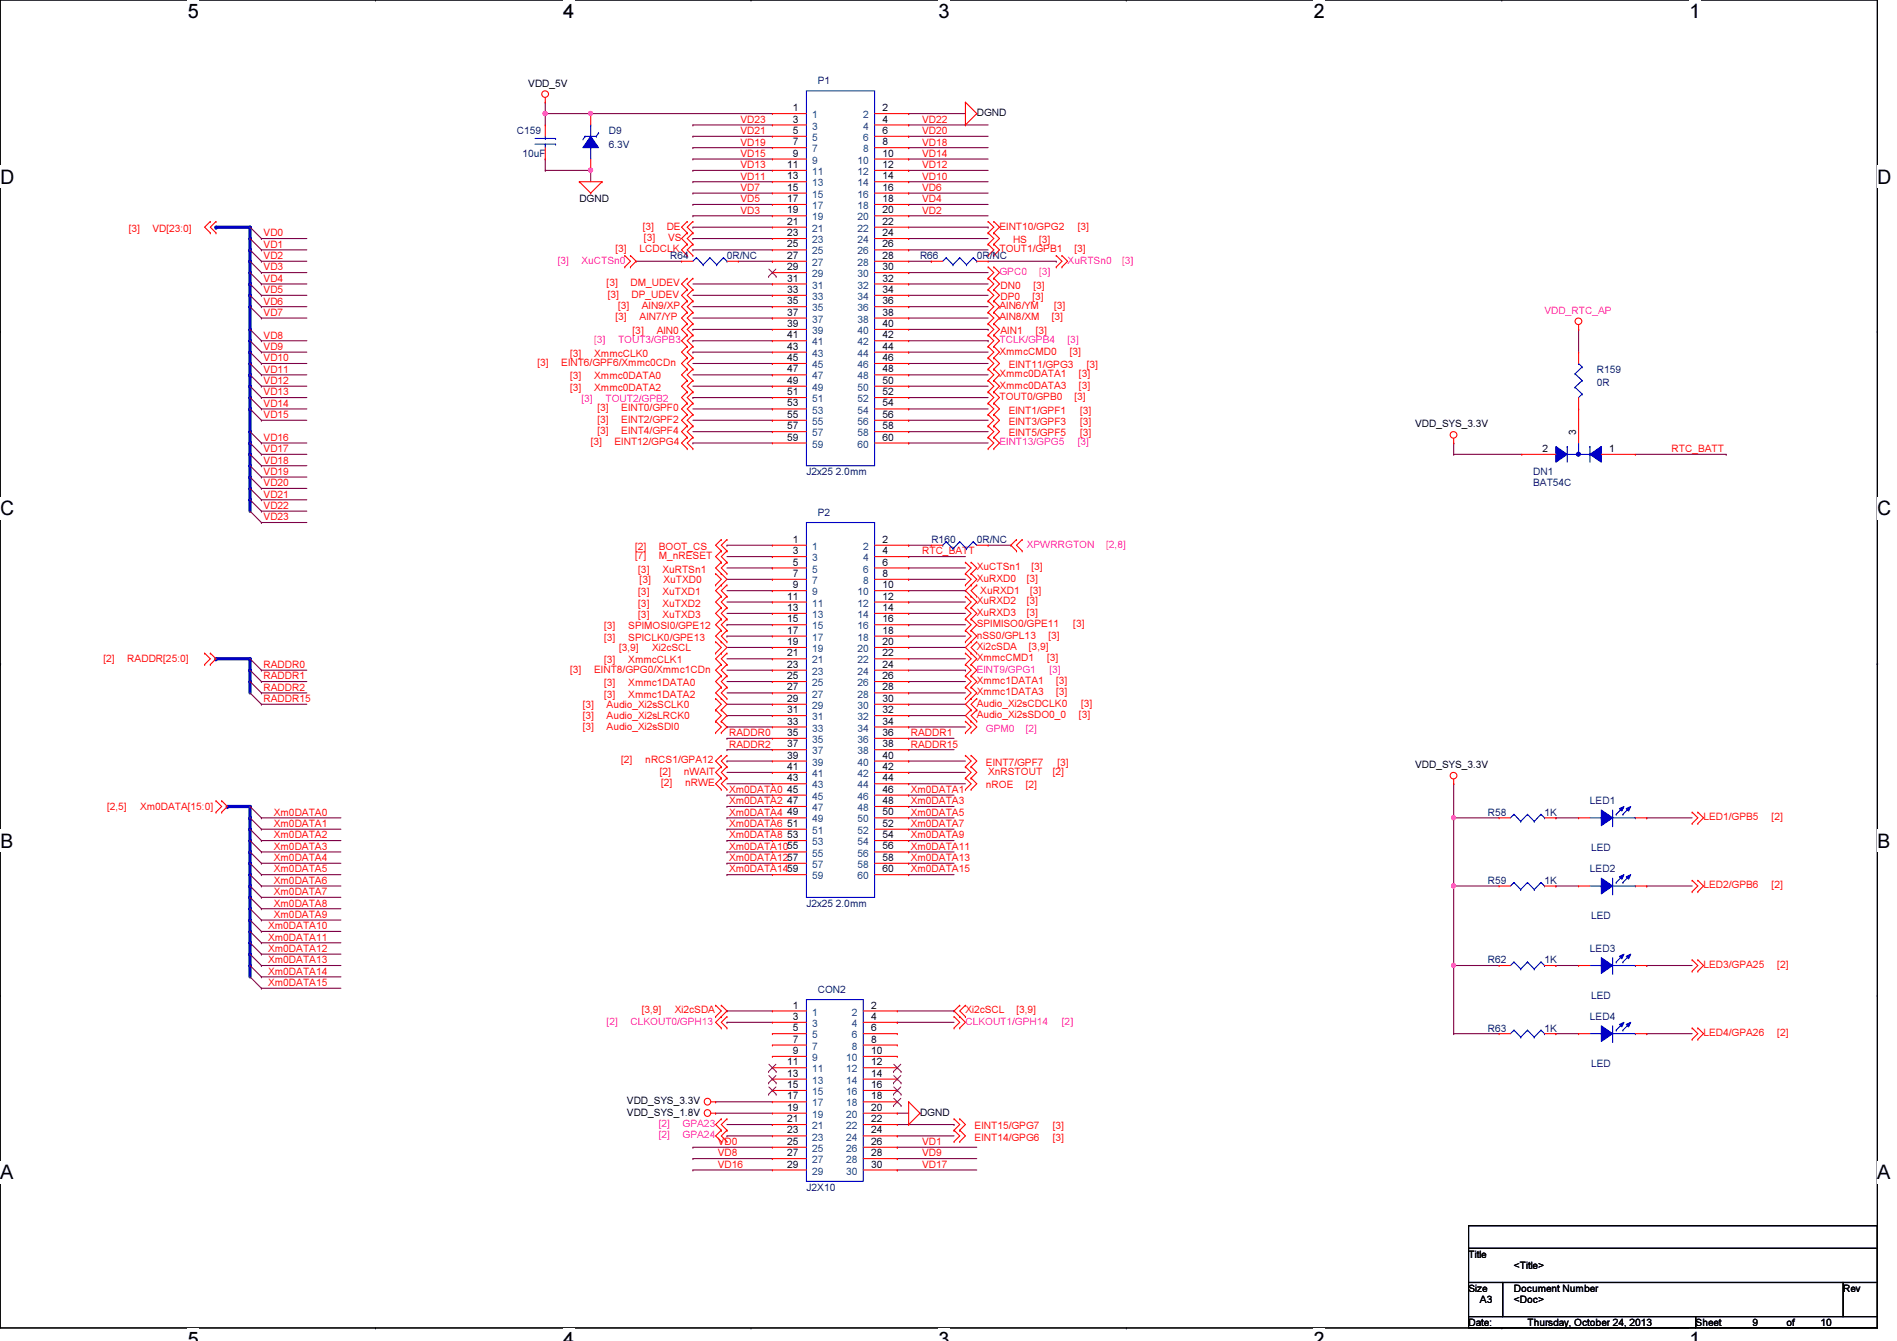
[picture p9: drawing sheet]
<svg xmlns="http://www.w3.org/2000/svg" width="297mm" height="210mm" viewBox="0 0 297 210" stroke-linecap="round" stroke-linejoin="round" font-family="sans-serif">
<defs><g id="words">
<g font-size="3.1">
<text x="29.4" y="2.8">5</text>
<text x="88.2" y="2.8">4</text>
<text x="147" y="2.8">3</text>
<text x="205.7" y="2.8">2</text>
<text x="264.5" y="2.8">1</text>
<text x="0" y="28.7">D</text>
<text x="294" y="28.7">D</text>
<text x="0" y="80.7">C</text>
<text x="294" y="80.7">C</text>
<text x="0" y="132.7">B</text>
<text x="294" y="132.7">B</text>
<text x="0" y="184.6">A</text>
<text x="294" y="184.6">A</text>
<text x="29.4" y="210.7">5</text>
<text x="88.2" y="210.7">4</text>
<text x="147" y="210.7">3</text>
<text x="205.7" y="210.7">2</text>
<text x="264.5" y="210.7">1</text>
</g>
<g font-size="1.6">
<text x="82.7" y="13.5">VDD_5V</text>
<text x="124.2" y="17.4">1</text>
<text x="138.2" y="17.4">2</text>
<text x="124.2" y="19.2">3</text>
<text x="124.2" y="21">5</text>
<text x="124.2" y="22.7">7</text>
<text x="138.2" y="19.2">4</text>
<text x="138.2" y="21">6</text>
<text x="138.2" y="22.7">8</text>
<text x="152.9" y="18.2">DGND</text>
<text x="123.3" y="26.3">11</text>
<text x="123.3" y="28.1">13</text>
<text x="123.3" y="29.8">15</text>
<text x="124.2" y="24.5">9</text>
<text x="138.2" y="24.5">10</text>
<text x="138.2" y="26.3">12</text>
<text x="138.2" y="28.1">14</text>
<text x="138.2" y="29.8">16</text>
<text x="90.7" y="31.7">DGND</text>
<text x="123.3" y="31.6">17</text>
<text x="123.3" y="33.4">19</text>
<text x="123.3" y="35.2">21</text>
<text x="138.2" y="31.6">18</text>
<text x="138.2" y="33.4">20</text>
<text x="138.2" y="35.2">22</text>
<text x="123.3" y="37">23</text>
<text x="123.3" y="38.7">25</text>
<text x="123.3" y="40.5">27</text>
<text x="138.2" y="37">24</text>
<text x="138.2" y="38.7">26</text>
<text x="138.2" y="40.5">28</text>
<text x="123.3" y="42.3">29</text>
<text x="123.3" y="44.1">31</text>
<text x="123.3" y="45.8">33</text>
<text x="123.3" y="47.6">35</text>
<text x="138.2" y="42.3">30</text>
<text x="138.2" y="44.1">32</text>
<text x="138.2" y="45.8">34</text>
<text x="138.2" y="47.6">36</text>
<text x="123.3" y="49.4">37</text>
<text x="123.3" y="51.2">39</text>
<text x="123.3" y="53">41</text>
<text x="138.2" y="49.4">38</text>
<text x="138.2" y="51.2">40</text>
<text x="138.2" y="53">42</text>
<text x="123.3" y="54.7">43</text>
<text x="123.3" y="56.5">45</text>
<text x="123.3" y="58.3">47</text>
<text x="138.2" y="54.7">44</text>
<text x="138.2" y="56.5">46</text>
<text x="138.2" y="58.3">48</text>
<text x="123.3" y="60.1">49</text>
<text x="123.3" y="61.8">51</text>
<text x="123.3" y="63.6">53</text>
<text x="123.3" y="65.4">55</text>
<text x="138.2" y="60.1">50</text>
<text x="138.2" y="61.8">52</text>
<text x="138.2" y="63.6">54</text>
<text x="138.2" y="65.4">56</text>
<text x="123.3" y="67.2">57</text>
<text x="123.3" y="69">59</text>
<text x="138.2" y="67.2">58</text>
<text x="138.2" y="69">60</text>
<text x="221.6" y="66.9">VDD_SYS_3.3V</text>
<text x="241.5" y="70.7">2</text>
<text x="246.8" y="68.1" transform="rotate(-90 246.8 68.1)">3</text>
<text x="252" y="70.7">1</text>
<text x="124.2" y="85">1</text>
<text x="124.2" y="86.7">3</text>
<text x="124.2" y="88.5">5</text>
<text x="138.2" y="85">2</text>
<text x="138.2" y="86.7">4</text>
<text x="138.2" y="88.5">6</text>
<text x="123.3" y="93.9">11</text>
<text x="123.3" y="95.6">13</text>
<text x="124.2" y="90.3">7</text>
<text x="124.2" y="92.1">9</text>
<text x="138.2" y="90.3">8</text>
<text x="138.2" y="92.1">10</text>
<text x="138.2" y="93.9">12</text>
<text x="138.2" y="95.6">14</text>
<text x="123.3" y="97.4">15</text>
<text x="123.3" y="99.2">17</text>
<text x="123.3" y="101">19</text>
<text x="138.2" y="97.4">16</text>
<text x="138.2" y="99.2">18</text>
<text x="138.2" y="101">20</text>
<text x="123.3" y="102.7">21</text>
<text x="123.3" y="104.5">23</text>
<text x="123.3" y="106.3">25</text>
<text x="138.2" y="102.7">22</text>
<text x="138.2" y="104.5">24</text>
<text x="138.2" y="106.3">26</text>
<text x="123.3" y="108.1">27</text>
<text x="123.3" y="109.9">29</text>
<text x="123.3" y="111.6">31</text>
<text x="123.3" y="113.4">33</text>
<text x="138.2" y="108.1">28</text>
<text x="138.2" y="109.9">30</text>
<text x="138.2" y="111.6">32</text>
<text x="138.2" y="113.4">34</text>
<text x="123.3" y="115.2">35</text>
<text x="123.3" y="117">37</text>
<text x="123.3" y="118.7">39</text>
<text x="138.2" y="115.2">36</text>
<text x="138.2" y="117">38</text>
<text x="138.2" y="118.7">40</text>
<text x="123.3" y="120.5">41</text>
<text x="123.3" y="122.3">43</text>
<text x="123.3" y="124.1">45</text>
<text x="123.3" y="125.9">47</text>
<text x="138.2" y="120.5">42</text>
<text x="138.2" y="122.3">44</text>
<text x="138.2" y="124.1">46</text>
<text x="138.2" y="125.9">48</text>
<text x="221.6" y="120.2">VDD_SYS_3.3V</text>
<text x="123.3" y="127.6">49</text>
<text x="123.3" y="129.4">51</text>
<text x="123.3" y="131.2">53</text>
<text x="138.2" y="127.6">50</text>
<text x="138.2" y="129.4">52</text>
<text x="138.2" y="131.2">54</text>
<text x="138.2" y="133">56</text>
<text x="138.2" y="134.7">58</text>
<text x="138.2" y="136.5">60</text>
<text x="124.2" y="157.9">1</text>
<text x="124.2" y="159.6">3</text>
<text x="124.2" y="161.4">5</text>
<text x="136.4" y="157.9">2</text>
<text x="136.4" y="159.6">4</text>
<text x="136.4" y="161.4">6</text>
<text x="123.3" y="166.8">11</text>
<text x="124.2" y="163.2">7</text>
<text x="124.2" y="165">9</text>
<text x="136.4" y="163.2">8</text>
<text x="136.4" y="165">10</text>
<text x="136.4" y="166.8">12</text>
<text x="98.2" y="172.8">VDD_SYS_3.3V</text>
<text x="123.3" y="168.5">13</text>
<text x="123.3" y="170.3">15</text>
<text x="123.3" y="172.1">17</text>
<text x="123.3" y="173.9">19</text>
<text x="136.4" y="168.5">14</text>
<text x="136.4" y="170.3">16</text>
<text x="136.4" y="172.1">18</text>
<text x="136.4" y="173.9">20</text>
<text x="98.2" y="174.6">VDD_SYS_1.8V</text>
<text x="123.3" y="175.6">21</text>
<text x="123.3" y="177.4">23</text>
<text x="123.3" y="179.2">25</text>
<text x="136.4" y="175.6">22</text>
<text x="136.4" y="177.4">24</text>
<text x="136.4" y="179.2">26</text>
<text x="144.1" y="174.6">DGND</text>
<text x="123.3" y="181">27</text>
<text x="123.3" y="182.8">29</text>
<text x="136.4" y="181">28</text>
<text x="136.4" y="182.8">30</text>
<text x="230" y="196.8">Title</text>
<text x="230" y="202.2">Size</text>
<text x="231.7" y="204">A3</text>
<text x="237.1" y="204">&lt;Doc&gt;</text>
<text x="237.1" y="198.6">&lt;Title&gt;</text>
<text x="237.1" y="202.2">Document Number</text>
<text x="288.6" y="202.2">Rev</text>
<text x="230" y="207.5">Date:</text>
<text x="239.2" y="207.5">Thursday, October 24, 2013</text>
<text x="265.5" y="207.5">Sheet</text>
<text x="274.4" y="207.5">9</text>
<text x="279.7" y="207.5">of</text>
<text x="285.1" y="207.5">10</text>
</g>
<g font-size="1.6" fill="#000080">
<text x="128.1" y="13.2">P1</text>
<text x="80.9" y="21">C159</text>
<text x="95.3" y="21">D9</text>
<text x="95.3" y="23.1">6.3V</text>
<text x="81.8" y="24.6">10uF</text>
<text x="104.9" y="40.6">R64</text>
<text x="113.8" y="40.6">0R/NC</text>
<text x="144.1" y="40.6">R66</text>
<text x="152.9" y="40.6">0R/NC</text>
<text x="250" y="58.3">R159</text>
<text x="250" y="60.5">0R</text>
<text x="126.3" y="74.3">J2x25 2.0mm</text>
<text x="240.1" y="74.3">DN1</text>
<text x="240.1" y="76.1">BAT54C</text>
<text x="128.1" y="80.7">P2</text>
<text x="145.8" y="85">R160</text>
<text x="152.9" y="85">0R/NC</text>
<text x="249" y="125.9">LED1</text>
<text x="233" y="127.7">R58</text>
<text x="241.8" y="127.7">1K</text>
<text x="249" y="136.6">LED2</text>
<text x="249.1" y="133.2">LED</text>
<text x="126.3" y="141.9">J2x25 2.0mm</text>
<text x="233" y="138.3">R59</text>
<text x="241.8" y="138.3">1K</text>
<text x="249.1" y="143.8">LED</text>
<text x="249" y="149">LED3</text>
<text x="128.1" y="155.4">CON2</text>
<text x="233" y="150.8">R62</text>
<text x="241.8" y="150.8">1K</text>
<text x="233" y="161.5">R63</text>
<text x="241.8" y="161.5">1K</text>
<text x="249" y="159.7">LED4</text>
<text x="249.1" y="156.3">LED</text>
<text x="249.1" y="167">LED</text>
<text x="126.3" y="186.4">J2X10</text>
</g>
<g font-size="1.6" fill="#f00">
<text x="115.9" y="21">VD21</text>
<text x="115.9" y="22.8">VD19</text>
<text x="115.9" y="19.2">VD23</text>
<text x="144.4" y="22.8">VD18</text>
<text x="144.4" y="21">VD20</text>
<text x="144.4" y="19.2">VD22</text>
<text x="115.9" y="24.6">VD15</text>
<text x="115.9" y="29.9">VD7</text>
<text x="115.9" y="28.1">VD11</text>
<text x="115.9" y="26.3">VD13</text>
<text x="144.4" y="26.3">VD12</text>
<text x="144.4" y="24.6">VD14</text>
<text x="144.4" y="29.9">VD6</text>
<text x="144.4" y="28.1">VD10</text>
<text x="100.7" y="35.9">[3]</text>
<text x="104.4" y="35.9">DE</text>
<text x="115.9" y="31.7">VD5</text>
<text x="115.9" y="33.4">VD3</text>
<text x="144.4" y="33.4">VD2</text>
<text x="144.4" y="31.7">VD4</text>
<text x="156.5" y="35.9">EINT10/GPG2</text>
<text x="168.8" y="35.9">[3]</text>
<text x="20.1" y="36.3">[3]</text>
<text x="23.9" y="36.3">VD[23:0]</text>
<text x="41.3" y="37">VD0</text>
<text x="41.3" y="38.8">VD1</text>
<text x="41.3" y="40.6">VD2</text>
<text x="96.4" y="39.5">[3]</text>
<text x="100.2" y="39.5">LCDCLK</text>
<text x="100.8" y="37.7">[3]</text>
<text x="104.6" y="37.7">VS</text>
<text x="156.5" y="39.5">TOUT1/GPB1</text>
<text x="158.6" y="38.1">HS</text>
<text x="162.7" y="38.1">[3]</text>
<text x="168.2" y="39.5">[3]</text>
<text x="41.3" y="42.3">VD3</text>
<text x="41.3" y="44.1">VD4</text>
<text x="41.3" y="45.9">VD5</text>
<text x="41.3" y="47.7">VD6</text>
<text x="95" y="44.8">[3]</text>
<text x="95.2" y="46.6">[3]</text>
<text x="98.7" y="44.8">DM_UDEV</text>
<text x="98.9" y="46.6">DP_UDEV</text>
<text x="156.7" y="46.9">DP0</text>
<text x="156.7" y="45.2">DN0</text>
<text x="161.7" y="46.9">[3]</text>
<text x="161.8" y="45.2">[3]</text>
<text x="41.3" y="49.4">VD7</text>
<text x="41.3" y="53">VD8</text>
<text x="96.4" y="50.2">[3]</text>
<text x="96.8" y="48.4">[3]</text>
<text x="99.1" y="52.3">[3]</text>
<text x="100.2" y="50.2">AIN7/YP</text>
<text x="100.5" y="48.4">AIN9/XP</text>
<text x="102.8" y="52.3">AIN0</text>
<text x="156.5" y="48.4">AIN6/YM</text>
<text x="156.5" y="50.2">AIN8/XM</text>
<text x="156.7" y="52.3">AIN1</text>
<text x="162.2" y="52.3">[3]</text>
<text x="164.7" y="50.2">[3]</text>
<text x="165.1" y="48.4">[3]</text>
<text x="41.3" y="54.8">VD9</text>
<text x="41.3" y="56.6">VD10</text>
<text x="41.3" y="58.3">VD11</text>
<text x="84.2" y="57.3">[3]</text>
<text x="87.9" y="57.3">EINT6/GPF6/Xmmc0CDn</text>
<text x="89.3" y="55.8">[3]</text>
<text x="89.3" y="59.4">[3]</text>
<text x="93" y="55.8">XmmcCLK0</text>
<text x="93" y="59.4">Xmmc0DATA0</text>
<text x="156.5" y="55.5">XmmcCMD0</text>
<text x="156.5" y="59.1">Xmmc0DATA1</text>
<text x="157.9" y="57.6">EINT11/GPG3</text>
<text x="167.5" y="55.5">[3]</text>
<text x="168.9" y="59.1">[3]</text>
<text x="170.2" y="57.6">[3]</text>
<text x="41.3" y="60.1">VD12</text>
<text x="41.3" y="61.9">VD13</text>
<text x="41.3" y="63.7">VD14</text>
<text x="41.3" y="65.4">VD15</text>
<text x="89.3" y="61.2">[3]</text>
<text x="93" y="61.2">Xmmc0DATA2</text>
<text x="93.6" y="64.4">[3]</text>
<text x="97.3" y="64.4">EINT0/GPF0</text>
<text x="156.5" y="60.8">Xmmc0DATA3</text>
<text x="156.5" y="62.6">TOUT0/GPB0</text>
<text x="157.9" y="64.7">EINT1/GPF1</text>
<text x="168.2" y="62.6">[3]</text>
<text x="168.9" y="60.8">[3]</text>
<text x="169.1" y="64.7">[3]</text>
<text x="41.3" y="69">VD16</text>
<text x="41.3" y="70.8">VD17</text>
<text x="92.5" y="69.7">[3]</text>
<text x="93.6" y="66.2">[3]</text>
<text x="93.6" y="67.9">[3]</text>
<text x="96.2" y="69.7">EINT12/GPG4</text>
<text x="97.3" y="66.2">EINT2/GPF2</text>
<text x="97.3" y="67.9">EINT4/GPF4</text>
<text x="157.9" y="66.5">EINT3/GPF3</text>
<text x="157.9" y="68.3">EINT5/GPF5</text>
<text x="169.1" y="66.5">[3]</text>
<text x="169.1" y="68.3">[3]</text>
<text x="261.7" y="70.8">RTC_BATT</text>
<text x="41.3" y="72.6">VD18</text>
<text x="41.3" y="74.3">VD19</text>
<text x="41.3" y="76.1">VD20</text>
<text x="41.3" y="77.9">VD21</text>
<text x="41.3" y="79.7">VD22</text>
<text x="41.3" y="81.4">VD23</text>
<text x="99.4" y="86.1">[2]</text>
<text x="99.4" y="87.5">[7]</text>
<text x="99.9" y="89.6">[3]</text>
<text x="103.2" y="86.1">BOOT_CS</text>
<text x="103.2" y="87.5">M_nRESET</text>
<text x="103.7" y="89.6">XuRTSn1</text>
<text x="144.4" y="86.8">RTC_BATT</text>
<text x="152.9" y="89.3">XuCTSn1</text>
<text x="161.5" y="89.3">[3]</text>
<text x="99.9" y="93.2">[3]</text>
<text x="99.9" y="95">[3]</text>
<text x="100.2" y="91.2">[3]</text>
<text x="103.7" y="93.2">XuTXD1</text>
<text x="103.7" y="95">XuTXD2</text>
<text x="103.9" y="91.2">XuTXD0</text>
<text x="152.9" y="91.1">XuRXD0</text>
<text x="152.9" y="94.6">XuRXD2</text>
<text x="153.5" y="93">XuRXD1</text>
<text x="160.8" y="91.1">[3]</text>
<text x="160.8" y="94.6">[3]</text>
<text x="161.3" y="93">[3]</text>
<text x="94.6" y="100.3">[3]</text>
<text x="94.6" y="98.5">[3]</text>
<text x="96.9" y="101.9">[3,9]</text>
<text x="98.4" y="100.3">SPICLK0/GPE13</text>
<text x="98.4" y="98.5">SPIMOSI0/GPE12</text>
<text x="99.9" y="96.7">[3]</text>
<text x="102.1" y="101.9">Xi2cSCL</text>
<text x="103.7" y="96.7">XuTXD3</text>
<text x="152.9" y="96.4">XuRXD3</text>
<text x="152.9" y="98.2">SPIMISO0/GPE11</text>
<text x="152.9" y="99.9">nSS0/GPL13</text>
<text x="152.9" y="101.7">Xi2cSDA</text>
<text x="160.8" y="96.4">[3]</text>
<text x="161.1" y="101.7">[3,9]</text>
<text x="164.2" y="99.9">[3]</text>
<text x="168.1" y="98.2">[3]</text>
<text x="16.2" y="103.7">[2]</text>
<text x="19.9" y="103.7">RADDR[25:0]</text>
<text x="41.3" y="104.6">RADDR0</text>
<text x="41.3" y="106.3">RADDR1</text>
<text x="89.3" y="105.3">[3]</text>
<text x="93" y="105.3">EINT8/GPG0/Xmmc1CDn</text>
<text x="94.6" y="107.4">[3]</text>
<text x="94.6" y="103.8">[3]</text>
<text x="98.4" y="107.4">Xmmc1DATA0</text>
<text x="98.4" y="103.8">XmmcCLK1</text>
<text x="152.9" y="103.5">XmmcCMD1</text>
<text x="152.9" y="107.1">Xmmc1DATA1</text>
<text x="164" y="103.5">[3]</text>
<text x="165.4" y="107.1">[3]</text>
<text x="41.3" y="108.1">RADDR2</text>
<text x="41.3" y="109.9">RADDR15</text>
<text x="91.3" y="110.8">[3]</text>
<text x="91.3" y="112.6">[3]</text>
<text x="94.6" y="109.2">[3]</text>
<text x="95" y="110.8">Audio_Xi2sSCLK0</text>
<text x="95" y="112.6">Audio_Xi2sLRCK0</text>
<text x="98.4" y="109.2">Xmmc1DATA2</text>
<text x="152.9" y="108.8">Xmmc1DATA3</text>
<text x="152.9" y="110.6">Audio_Xi2sCDCLK0</text>
<text x="152.9" y="112.4">Audio_Xi2sSDO0_0</text>
<text x="165.4" y="108.8">[3]</text>
<text x="169" y="112.4">[3]</text>
<text x="169.3" y="110.6">[3]</text>
<text x="91.3" y="114.3">[3]</text>
<text x="95" y="114.3">Audio_Xi2sSDI0</text>
<text x="97.3" y="119.5">[2]</text>
<text x="101" y="119.5">nRCS1/GPA12</text>
<text x="114.2" y="117">RADDR2</text>
<text x="114.2" y="115.2">RADDR0</text>
<text x="142.6" y="115.2">RADDR1</text>
<text x="142.6" y="117">RADDR15</text>
<text x="154.4" y="119.8">EINT7/GPF7</text>
<text x="165.6" y="119.8">[3]</text>
<text x="103.3" y="121.3">[2]</text>
<text x="103.5" y="123.1">[2]</text>
<text x="107.1" y="121.3">nWAIT</text>
<text x="107.3" y="123.1">nRWE</text>
<text x="114.2" y="125.9">Xm0DATA2</text>
<text x="114.2" y="124.1">Xm0DATA0</text>
<text x="142.6" y="125.9">Xm0DATA3</text>
<text x="142.6" y="124.1">Xm0DATA1</text>
<text x="154.4" y="123.4">nROE</text>
<text x="154.7" y="121.3">XnRSTOUT</text>
<text x="160.6" y="123.4">[2]</text>
<text x="164.8" y="121.3">[2]</text>
<text x="16.8" y="126.8">[2,5]</text>
<text x="21.9" y="126.8">Xm0DATA[15:0]</text>
<text x="42.9" y="127.7">Xm0DATA0</text>
<text x="42.9" y="129.5">Xm0DATA1</text>
<text x="42.9" y="131.2">Xm0DATA2</text>
<text x="114.2" y="127.7">Xm0DATA4</text>
<text x="114.2" y="131.2">Xm0DATA8</text>
<text x="114.2" y="129.5">Xm0DATA6</text>
<text x="142.6" y="131.2">Xm0DATA9</text>
<text x="142.6" y="129.5">Xm0DATA7</text>
<text x="142.6" y="127.7">Xm0DATA5</text>
<text x="266.7" y="128.4">LED1/GPB5</text>
<text x="277.4" y="128.4">[2]</text>
<text x="42.9" y="133">Xm0DATA3</text>
<text x="42.9" y="134.8">Xm0DATA4</text>
<text x="42.9" y="136.6">Xm0DATA5</text>
<text x="114.2" y="133">Xm0DATA1055</text>
<text x="114.2" y="134.8">Xm0DATA1257</text>
<text x="114.2" y="136.6">Xm0DATA1459</text>
<text x="142.6" y="133">Xm0DATA11</text>
<text x="142.6" y="134.8">Xm0DATA13</text>
<text x="142.6" y="136.6">Xm0DATA15</text>
<text x="42.9" y="138.3">Xm0DATA6</text>
<text x="42.9" y="140.1">Xm0DATA7</text>
<text x="42.9" y="141.9">Xm0DATA8</text>
<text x="42.9" y="143.7">Xm0DATA9</text>
<text x="266.7" y="139.1">LED2/GPB6</text>
<text x="277.4" y="139.1">[2]</text>
<text x="42" y="145.5">Xm0DATA10</text>
<text x="42" y="147.2">Xm0DATA11</text>
<text x="42" y="149">Xm0DATA12</text>
<text x="42" y="150.8">Xm0DATA13</text>
<text x="42" y="152.6">Xm0DATA14</text>
<text x="42" y="154.3">Xm0DATA15</text>
<text x="266.7" y="151.5">LED3/GPA25</text>
<text x="278.3" y="151.5">[2]</text>
<text x="100.5" y="158.6">[3,9]</text>
<text x="105.7" y="158.6">Xi2cSDA</text>
<text x="151.2" y="158.6">Xi2cSCL</text>
<text x="159.2" y="158.6">[3,9]</text>
<text x="266.7" y="162.2">LED4/GPA26</text>
<text x="278.3" y="162.2">[2]</text>
<text x="112.4" y="179.2">VD0</text>
<text x="144.4" y="179.2">VD1</text>
<text x="152.6" y="178.5">EINT14/GPG6</text>
<text x="152.6" y="176.7">EINT15/GPG7</text>
<text x="164.8" y="178.5">[3]</text>
<text x="164.8" y="176.7">[3]</text>
<text x="112.4" y="181">VD8</text>
<text x="112.4" y="182.8">VD16</text>
<text x="144.4" y="181">VD9</text>
<text x="144.4" y="182.8">VD17</text>
</g>
<g font-size="1.6" fill="#004080">
<text x="127.2" y="18.5">1</text>
<text x="127.2" y="20.3">3</text>
<text x="127.2" y="22.1">5</text>
<text x="127.2" y="23.8">7</text>
<text x="135.2" y="18.5">2</text>
<text x="135.2" y="20.3">4</text>
<text x="135.2" y="22.1">6</text>
<text x="135.2" y="23.8">8</text>
<text x="127.2" y="25.6">9</text>
<text x="127.2" y="27.4">11</text>
<text x="127.2" y="29.2">13</text>
<text x="134.3" y="25.6">10</text>
<text x="134.3" y="27.4">12</text>
<text x="134.3" y="29.2">14</text>
<text x="127.2" y="30.9">15</text>
<text x="127.2" y="32.7">17</text>
<text x="127.2" y="34.5">19</text>
<text x="134.3" y="30.9">16</text>
<text x="134.3" y="32.7">18</text>
<text x="134.3" y="34.5">20</text>
<text x="127.2" y="36.3">21</text>
<text x="127.2" y="38.1">23</text>
<text x="127.2" y="39.8">25</text>
<text x="127.2" y="41.6">27</text>
<text x="134.3" y="36.3">22</text>
<text x="134.3" y="38.1">24</text>
<text x="134.3" y="39.8">26</text>
<text x="134.3" y="41.6">28</text>
<text x="127.2" y="43.4">29</text>
<text x="127.2" y="45.2">31</text>
<text x="127.2" y="46.9">33</text>
<text x="134.3" y="43.4">30</text>
<text x="134.3" y="45.2">32</text>
<text x="134.3" y="46.9">34</text>
<text x="127.2" y="48.7">35</text>
<text x="127.2" y="50.5">37</text>
<text x="127.2" y="52.3">39</text>
<text x="134.3" y="48.7">36</text>
<text x="134.3" y="50.5">38</text>
<text x="134.3" y="52.3">40</text>
<text x="127.2" y="54.1">41</text>
<text x="127.2" y="55.8">43</text>
<text x="127.2" y="57.6">45</text>
<text x="127.2" y="59.4">47</text>
<text x="134.3" y="54.1">42</text>
<text x="134.3" y="55.8">44</text>
<text x="134.3" y="57.6">46</text>
<text x="134.3" y="59.4">48</text>
<text x="127.2" y="61.2">49</text>
<text x="127.2" y="62.9">51</text>
<text x="127.2" y="64.7">53</text>
<text x="134.3" y="61.2">50</text>
<text x="134.3" y="62.9">52</text>
<text x="134.3" y="64.7">54</text>
<text x="127.2" y="66.5">55</text>
<text x="127.2" y="68.3">57</text>
<text x="127.2" y="70.1">59</text>
<text x="134.3" y="66.5">56</text>
<text x="134.3" y="68.3">58</text>
<text x="134.3" y="70.1">60</text>
<text x="127.2" y="86.1">1</text>
<text x="127.2" y="87.8">3</text>
<text x="127.2" y="89.6">5</text>
<text x="135.2" y="86.1">2</text>
<text x="135.2" y="87.8">4</text>
<text x="135.2" y="89.6">6</text>
<text x="127.2" y="91.4">7</text>
<text x="127.2" y="93.2">9</text>
<text x="127.2" y="95">11</text>
<text x="134.3" y="93.2">10</text>
<text x="134.3" y="95">12</text>
<text x="135.2" y="91.4">8</text>
<text x="127.2" y="96.7">13</text>
<text x="127.2" y="98.5">15</text>
<text x="127.2" y="100.3">17</text>
<text x="134.3" y="96.7">14</text>
<text x="134.3" y="98.5">16</text>
<text x="134.3" y="100.3">18</text>
<text x="127.2" y="102.1">19</text>
<text x="127.2" y="103.8">21</text>
<text x="127.2" y="105.6">23</text>
<text x="127.2" y="107.4">25</text>
<text x="134.3" y="102.1">20</text>
<text x="134.3" y="103.8">22</text>
<text x="134.3" y="105.6">24</text>
<text x="134.3" y="107.4">26</text>
<text x="127.2" y="109.2">27</text>
<text x="127.2" y="111">29</text>
<text x="127.2" y="112.7">31</text>
<text x="134.3" y="109.2">28</text>
<text x="134.3" y="111">30</text>
<text x="134.3" y="112.7">32</text>
<text x="127.2" y="114.5">33</text>
<text x="127.2" y="116.3">35</text>
<text x="127.2" y="118.1">37</text>
<text x="127.2" y="119.8">39</text>
<text x="134.3" y="114.5">34</text>
<text x="134.3" y="116.3">36</text>
<text x="134.3" y="118.1">38</text>
<text x="134.3" y="119.8">40</text>
<text x="127.2" y="121.6">41</text>
<text x="127.2" y="123.4">43</text>
<text x="127.2" y="125.2">45</text>
<text x="134.3" y="121.6">42</text>
<text x="134.3" y="123.4">44</text>
<text x="134.3" y="125.2">46</text>
<text x="127.2" y="127">47</text>
<text x="127.2" y="128.7">49</text>
<text x="127.2" y="130.5">51</text>
<text x="134.3" y="127">48</text>
<text x="134.3" y="128.7">50</text>
<text x="134.3" y="130.5">52</text>
<text x="127.2" y="132.3">53</text>
<text x="127.2" y="134.1">55</text>
<text x="127.2" y="135.8">57</text>
<text x="127.2" y="137.6">59</text>
<text x="134.3" y="132.3">54</text>
<text x="134.3" y="134.1">56</text>
<text x="134.3" y="135.8">58</text>
<text x="134.3" y="137.6">60</text>
<text x="127.2" y="159">1</text>
<text x="127.2" y="160.7">3</text>
<text x="133.4" y="159">2</text>
<text x="133.4" y="160.7">4</text>
<text x="127.2" y="162.5">5</text>
<text x="127.2" y="164.3">7</text>
<text x="127.2" y="166.1">9</text>
<text x="127.2" y="167.9">11</text>
<text x="132.5" y="166.1">10</text>
<text x="132.5" y="167.9">12</text>
<text x="133.4" y="162.5">6</text>
<text x="133.4" y="164.3">8</text>
<text x="127.2" y="169.6">13</text>
<text x="127.2" y="171.4">15</text>
<text x="127.2" y="173.2">17</text>
<text x="132.5" y="169.6">14</text>
<text x="132.5" y="171.4">16</text>
<text x="132.5" y="173.2">18</text>
<text x="127.2" y="175">19</text>
<text x="127.2" y="176.7">21</text>
<text x="127.2" y="178.5">23</text>
<text x="132.5" y="175">20</text>
<text x="132.5" y="176.7">22</text>
<text x="132.5" y="178.5">24</text>
<text x="127.2" y="180.3">25</text>
<text x="127.2" y="182.1">27</text>
<text x="127.2" y="183.9">29</text>
<text x="132.5" y="180.3">26</text>
<text x="132.5" y="182.1">28</text>
<text x="132.5" y="183.9">30</text>
</g>
<g font-size="1.6" fill="#f0f">
<text x="87.3" y="41.3">[3]</text>
<text x="91.1" y="41.3">XuCTSn0</text>
<text x="167.2" y="41.3">XuRTSn0</text>
<text x="175.7" y="41.3">[3]</text>
<text x="156.5" y="43.1">GPC0</text>
<text x="162.7" y="43.1">[3]</text>
<text x="93" y="53.7">[3]</text>
<text x="96.8" y="53.7">TOUT3/GPB3</text>
<text x="156.5" y="53.7">TCLK/GPB4</text>
<text x="167.2" y="53.7">[3]</text>
<text x="241.8" y="49.1">VDD_RTC_AP</text>
<text x="91.1" y="62.9">[3]</text>
<text x="94.8" y="62.9">TOUT2/GPB2</text>
<text x="156.5" y="69.7">EINT13/GPG5</text>
<text x="168.8" y="69.7">[3]</text>
<text x="160.8" y="85.7">XPWRRGTON</text>
<text x="173.2" y="85.7">[2,8]</text>
<text x="152.9" y="105.3">EINT9/GPG1</text>
<text x="164.3" y="105.3">[3]</text>
<text x="154.4" y="114.5">GPM0</text>
<text x="160.6" y="114.5">[2]</text>
<text x="95" y="160.4">[2]</text>
<text x="98.7" y="160.4">CLKOUT0/GPH13</text>
<text x="151.2" y="160.4">CLKOUT1/GPH14</text>
<text x="166.3" y="160.4">[2]</text>
<text x="103.2" y="176.4">[2]</text>
<text x="103.2" y="178.2">[2]</text>
<text x="106.9" y="176.4">GPA23</text>
<text x="106.9" y="178.2">GPA24</text>
</g>
</g></defs>
<path d="M0 0h294v207.9h-294z" fill="none" stroke="#000" stroke-width=".17"/>
<g fill="#fff">
<path d="M29.4 0h1.8v3.5h-1.8z"/>
<path d="M29.4 207.9h1.8v2h-1.8z"/>
</g>
<path d="M58.8 0h.1M58.8 207.9h.1" fill="none" stroke="#000" stroke-width=".17"/>
<g fill="#fff">
<path d="M88.2 0h1.7v3.5h-1.7z"/>
<path d="M88.2 207.9h1.7v2h-1.7z"/>
</g>
<path d="M117.6 0h.1M117.6 207.9h.1" fill="none" stroke="#000" stroke-width=".17"/>
<g fill="#fff">
<path d="M147 0h1.7v3.5h-1.7z"/>
<path d="M147 207.9h1.7v2h-1.7z"/>
</g>
<path d="M176.4 0h.1M176.4 207.9h.1" fill="none" stroke="#000" stroke-width=".17"/>
<g fill="#fff">
<path d="M205.7 0h1.8v3.5h-1.8z"/>
<path d="M205.7 207.9h1.8v2h-1.8z"/>
</g>
<path d="M235.2 0h.1M235.2 207.9h.1" fill="none" stroke="#000" stroke-width=".17"/>
<g fill="#fff">
<path d="M264.5 0h1.8v3.5h-1.8z"/>
<path d="M264.5 207.9h1.8v2h-1.8z"/>
<path d="M0 26h2.3v3.4h-2.3z"/>
<path d="M294 26h2.2v3.4h-2.2z"/>
<path d="M0 77.9h2.3v3.5h-2.3z"/>
<path d="M294 77.9h2.2v3.5h-2.2z"/>
</g>
<path d="M0 51.9h.1M294 51.9h.1" fill="none" stroke="#000" stroke-width=".17"/>
<g fill="#fff">
<path d="M0 129.9h2.1v3.4h-2.1z"/>
<path d="M294 129.9h2v3.4h-2z"/>
</g>
<path d="M0 103.9h.1M294 103.9h.1" fill="none" stroke="#000" stroke-width=".17"/>
<path d="M0 103.9h.1M294 103.9h.1" fill="none" stroke="#000" stroke-width=".16"/>
<g fill="#fff">
<path d="M0 181.8h2.1v3.5h-2.1z"/>
<path d="M294 181.8h2v3.5h-2z"/>
</g>
<path d="M0 155.9h.1M294 155.9h.1" fill="none" stroke="#000" stroke-width=".17"/>
<g fill="none" stroke="#800040" stroke-width=".17">
<path d="M40.9 37.3h.1M40.9 39.1h.1M40.9 37.3h7.1M40.9 39.1h7.1M40.9 40.9h.1M40.9 42.7h.1M40.9 44.4h.1M40.9 46.2h.1M40.9 48h.1M40.9 49.8h.1M40.9 53.3h.1M40.9 55.1h.1"/>
<path d="M40.9 56.9h.1M40.9 58.7h.1M40.9 40.9h7.1M40.9 42.7h7.1M40.9 44.4h7.1M40.9 46.2h7.1M40.9 48h7.1M40.9 49.8h7.1M40.9 53.3h7.1M40.9 55.1h7.1M40.9 56.9h7.1M40.9 58.7h7.1"/>
<path d="M40.9 60.5h.1M40.9 62.2h.1M40.9 64h.1M40.9 65.8h.1M40.9 69.3h.1M40.9 71.1h.1M40.9 72.9h.1M40.9 74.7h.1M40.9 76.5h.1M40.9 78.2h.1M40.9 60.5h7.1M40.9 62.2h7.1"/>
<path d="M40.9 64h7.1M40.9 65.8h7.1M40.9 69.3h7.1M40.9 71.1h7.1M40.9 72.9h7.1M40.9 74.7h7.1M40.9 76.5h7.1M40.9 78.2h7.1M40.9 80h.1M40.9 81.8h.1M40.9 80h7.1M40.9 81.8h7.1"/>
</g>
<path d="M39.2 78.2v1.8" fill="none" stroke="#00f" stroke-width=".51"/>
<circle cx="39.2" cy="78.2" r=".25" fill="#00f"/>
<path d="M33.8 35.6h5.4" fill="none" stroke="#00f" stroke-width=".51"/>
<circle cx="33.8" cy="35.6" r=".25" fill="#00f"/>
<path d="M39.2 37.3v1.8" fill="none" stroke="#00f" stroke-width=".51"/>
<circle cx="39.2" cy="37.3" r=".25" fill="#00f"/>
<path d="M39.2 40.9v1.8" fill="none" stroke="#00f" stroke-width=".51"/>
<circle cx="39.2" cy="40.9" r=".25" fill="#00f"/>
<path d="M39.2 44.4v1.8" fill="none" stroke="#00f" stroke-width=".51"/>
<circle cx="39.2" cy="44.4" r=".25" fill="#00f"/>
<path d="M39.2 48v3.6" fill="none" stroke="#00f" stroke-width=".51"/>
<circle cx="39.2" cy="48" r=".25" fill="#00f"/>
<path d="M39.2 53.3v1.8" fill="none" stroke="#00f" stroke-width=".51"/>
<circle cx="39.2" cy="53.3" r=".25" fill="#00f"/>
<path d="M39.2 56.9v1.8" fill="none" stroke="#00f" stroke-width=".51"/>
<circle cx="39.2" cy="56.9" r=".25" fill="#00f"/>
<path d="M39.2 60.5v1.7" fill="none" stroke="#00f" stroke-width=".51"/>
<circle cx="39.2" cy="60.5" r=".25" fill="#00f"/>
<path d="M39.2 67.6v1.7" fill="none" stroke="#00f" stroke-width=".51"/>
<circle cx="39.2" cy="67.6" r=".25" fill="#00f"/>
<path d="M39.2 69.3v1.8" fill="none" stroke="#00f" stroke-width=".51"/>
<circle cx="39.2" cy="69.3" r=".25" fill="#00f"/>
<path d="M39.2 72.9v1.8" fill="none" stroke="#00f" stroke-width=".51"/>
<circle cx="39.2" cy="72.9" r=".25" fill="#00f"/>
<path d="M39.2 76.5v1.7" fill="none" stroke="#00f" stroke-width=".51"/>
<circle cx="39.2" cy="76.5" r=".25" fill="#00f"/>
<path d="M39.2 74.7v1.8" fill="none" stroke="#00f" stroke-width=".51"/>
<circle cx="39.2" cy="74.7" r=".25" fill="#00f"/>
<path d="M39.2 71.1v1.8" fill="none" stroke="#00f" stroke-width=".51"/>
<circle cx="39.2" cy="71.1" r=".25" fill="#00f"/>
<path d="M39.2 64v3.6" fill="none" stroke="#00f" stroke-width=".51"/>
<circle cx="39.2" cy="64" r=".25" fill="#00f"/>
<path d="M39.2 62.2v1.8" fill="none" stroke="#00f" stroke-width=".51"/>
<circle cx="39.2" cy="62.2" r=".25" fill="#00f"/>
<path d="M39.2 58.7v1.8" fill="none" stroke="#00f" stroke-width=".51"/>
<circle cx="39.2" cy="58.7" r=".25" fill="#00f"/>
<path d="M39.2 55.1v1.8" fill="none" stroke="#00f" stroke-width=".51"/>
<circle cx="39.2" cy="55.1" r=".25" fill="#00f"/>
<path d="M39.2 51.6v1.7" fill="none" stroke="#00f" stroke-width=".51"/>
<circle cx="39.2" cy="51.6" r=".25" fill="#00f"/>
<path d="M39.2 46.2v1.8" fill="none" stroke="#00f" stroke-width=".51"/>
<circle cx="39.2" cy="46.2" r=".25" fill="#00f"/>
<path d="M39.2 42.7v1.7" fill="none" stroke="#00f" stroke-width=".51"/>
<circle cx="39.2" cy="42.7" r=".25" fill="#00f"/>
<path d="M39.2 39.1v1.8" fill="none" stroke="#00f" stroke-width=".51"/>
<circle cx="39.2" cy="39.1" r=".25" fill="#00f"/>
<path d="M39.2 35.6v1.7" fill="none" stroke="#00f" stroke-width=".51"/>
<circle cx="39.2" cy="35.6" r=".25" fill="#00f"/>
<path d="M39.2 103.1v1.8" fill="none" stroke="#00f" stroke-width=".51"/>
<circle cx="39.2" cy="103.1" r=".25" fill="#00f"/>
<path d="M40.9 104.9h.1M40.9 106.7h.1M40.9 108.5h.1M40.9 104.9h7.1M40.9 106.7h7.1M40.9 108.5h7.1" fill="none" stroke="#800040" stroke-width=".17"/>
<path d="M33.8 103.1h5.4" fill="none" stroke="#00f" stroke-width=".51"/>
<circle cx="33.8" cy="103.1" r=".25" fill="#00f"/>
<path d="M39.2 106.7v1.8" fill="none" stroke="#00f" stroke-width=".51"/>
<circle cx="39.2" cy="106.7" r=".25" fill="#00f"/>
<path d="M40.9 110.2h.1M40.9 110.2h7.1" fill="none" stroke="#800040" stroke-width=".17"/>
<path d="M39.2 133.3v1.8" fill="none" stroke="#00f" stroke-width=".51"/>
<circle cx="39.2" cy="133.3" r=".25" fill="#00f"/>
<path d="M39.2 135.1v1.8" fill="none" stroke="#00f" stroke-width=".51"/>
<circle cx="39.2" cy="135.1" r=".25" fill="#00f"/>
<path d="M39.2 136.9v1.8" fill="none" stroke="#00f" stroke-width=".51"/>
<circle cx="39.2" cy="136.9" r=".25" fill="#00f"/>
<path d="M39.2 140.5v1.7" fill="none" stroke="#00f" stroke-width=".51"/>
<circle cx="39.2" cy="140.5" r=".25" fill="#00f"/>
<path d="M39.2 144v1.8" fill="none" stroke="#00f" stroke-width=".51"/>
<circle cx="39.2" cy="144" r=".25" fill="#00f"/>
<path d="M39.2 147.6v1.8" fill="none" stroke="#00f" stroke-width=".51"/>
<circle cx="39.2" cy="147.6" r=".25" fill="#00f"/>
<path d="M39.2 149.4v1.7" fill="none" stroke="#00f" stroke-width=".51"/>
<circle cx="39.2" cy="149.4" r=".25" fill="#00f"/>
<path d="M39.2 145.8v1.8" fill="none" stroke="#00f" stroke-width=".51"/>
<circle cx="39.2" cy="145.8" r=".25" fill="#00f"/>
<path d="M39.2 142.2v1.8" fill="none" stroke="#00f" stroke-width=".51"/>
<circle cx="39.2" cy="142.2" r=".25" fill="#00f"/>
<path d="M39.2 138.7v1.8" fill="none" stroke="#00f" stroke-width=".51"/>
<circle cx="39.2" cy="138.7" r=".25" fill="#00f"/>
<g fill="none" stroke="#800040" stroke-width=".17">
<path d="M40.9 128h.1M40.9 129.8h.1M40.9 131.6h.1M40.9 133.3h.1M40.9 135.1h.1M40.9 136.9h.1M40.9 138.7h.1M40.9 128h12.5M40.9 129.8h12.5M40.9 131.6h12.5M40.9 133.3h12.5M40.9 135.1h12.5"/>
<path d="M40.9 136.9h12.5M40.9 138.7h12.5M40.9 140.5h.1M40.9 142.2h.1M40.9 144h.1M40.9 145.8h.1M40.9 147.6h.1M40.9 149.4h.1M40.9 151.1h.1M40.9 152.9h.1M40.9 154.7h.1M40.9 140.5h12.5"/>
<path d="M40.9 142.2h12.5M40.9 144h12.5M40.9 145.8h12.5M40.9 147.6h12.5M40.9 149.4h12.5M40.9 151.1h12.5M40.9 152.9h12.5M40.9 154.7h12.5"/>
</g>
<path d="M35.6 126.2h3.6" fill="none" stroke="#00f" stroke-width=".51"/>
<circle cx="35.6" cy="126.2" r=".25" fill="#00f"/>
<path d="M39.2 151.1v1.8" fill="none" stroke="#00f" stroke-width=".51"/>
<circle cx="39.2" cy="151.1" r=".25" fill="#00f"/>
<path d="M39.2 126.2v1.8" fill="none" stroke="#00f" stroke-width=".51"/>
<circle cx="39.2" cy="126.2" r=".25" fill="#00f"/>
<path d="M39.2 128v1.8" fill="none" stroke="#00f" stroke-width=".51"/>
<circle cx="39.2" cy="128" r=".25" fill="#00f"/>
<path d="M39.2 129.8v1.8" fill="none" stroke="#00f" stroke-width=".51"/>
<circle cx="39.2" cy="129.8" r=".25" fill="#00f"/>
<path d="M39.2 131.6v1.7" fill="none" stroke="#00f" stroke-width=".51"/>
<circle cx="39.2" cy="131.6" r=".25" fill="#00f"/>
<path d="M227.6 69.3h.1M227.6 71.1h.1M227.6 69.3v1.8M227.6 71.1h10.7M227.6 128h.1M227.6 128h7.1M243.6 128h.1M243.6 128h3.6" fill="none" stroke="#800040" stroke-width=".17"/>
<circle cx="227.6" cy="128" r=".32" fill="#f0f"/>
<circle cx="227.6" cy="128" r=".32" fill="none" stroke="#f0f" stroke-width=".17"/>
<g fill="none" stroke="#800040" stroke-width=".17">
<path d="M227.6 122.7h.1M227.6 138.7h.1M227.6 128h.1M227.6 122.7v28.4M227.6 138.7h7.1M243.6 138.7h.1M243.6 138.7h3.6M227.6 151.1h.1M227.6 151.1h7.1M243.6 151.1h.1M243.6 151.1h3.6M227.6 161.8h.1"/>
<path d="M227.6 161.8h7.1M243.6 161.8h.1M243.6 161.8h3.6"/>
</g>
<circle cx="227.6" cy="151.1" r=".32" fill="#f0f"/>
<circle cx="227.6" cy="151.1" r=".32" fill="none" stroke="#f0f" stroke-width=".17"/>
<circle cx="227.6" cy="138.7" r=".32" fill="#f0f"/>
<circle cx="227.6" cy="138.7" r=".32" fill="none" stroke="#f0f" stroke-width=".17"/>
<g fill="none" stroke="#800040" stroke-width=".17">
<path d="M85.4 17.8h.1M85.4 16h.1M85.4 17.8h7.1M85.4 16v3.6M142.3 19.6h.1M142.3 17.8h.1M142.3 19.6h12.4M142.3 17.8h8.9M85.4 24.9h.1M85.4 24.9v1.8M92.5 26.7h.1M92.5 26.7v1.7"/>
<path d="M108.5 21.3h.1M108.5 23.1h.1M108.5 24.9h.1M108.5 30.2h.1M108.5 28.4h.1M108.5 26.7h.1M108.5 32h.1M108.5 37.3h.1M108.5 35.6h.1M108.5 33.8h.1M108.5 39.1h.1M108.5 21.3h12.4"/>
<path d="M108.5 23.1h12.4M108.5 26.7h12.4M108.5 24.9h12.4M108.5 30.2h12.4M108.5 28.4h12.4M108.5 33.8h12.4M108.5 32h12.4M108.5 37.3h12.4M108.5 35.6h12.4M108.5 39.1h12.4M142.3 23.1h.1M142.3 21.3h.1"/>
<path d="M142.3 26.7h.1M142.3 24.9h.1M142.3 30.2h.1M142.3 28.4h.1M142.3 33.8h.1M142.3 32h.1M142.3 21.3h12.4M142.3 23.1h12.4M142.3 26.7h12.4M142.3 24.9h12.4M142.3 30.2h12.4M142.3 28.4h12.4"/>
<path d="M142.3 33.8h12.4M142.3 32h12.4M247.2 51.6h.1M247.2 51.6v3.5M142.3 87.1h.1M142.3 87.1h8.9M113.8 117.3h.1M113.8 115.6h.1M113.8 115.6h7.1M113.8 117.3h7.1M142.3 115.6h.1M142.3 117.3h.1"/>
<path d="M142.3 115.6h7.1M142.3 117.3h7.1M113.8 126.2h.1M113.8 124.5h.1M113.8 128h.1M113.8 131.6h.1M113.8 133.3h.1M113.8 129.8h.1M113.8 135.1h.1M113.8 136.9h.1M113.8 128h7.1M113.8 126.2h7.1"/>
<path d="M113.8 131.6h7.1M113.8 133.3h7.1M113.8 129.8h7.1M113.8 124.5h7.1M113.8 135.1h7.1M113.8 136.9h7.1M142.3 126.2h.1M142.3 131.6h.1M142.3 133.3h.1M142.3 129.8h.1M142.3 124.5h.1M142.3 135.1h.1"/>
<path d="M142.3 136.9h.1M142.3 128h.1M142.3 128h7.1M142.3 126.2h7.1M142.3 131.6h7.1M142.3 133.3h7.1M142.3 129.8h7.1M142.3 124.5h7.1M142.3 135.1h7.1M142.3 136.9h7.1M257.8 128h.1M257.8 138.7h.1"/>
<path d="M257.8 128h7.2M257.8 138.7h7.2M227.6 151.1h.1M227.6 151.1v10.7M257.8 151.1h.1M257.8 151.1h7.2M108.5 179.6h.1M108.5 179.6h12.4M140.5 179.6h.1M140.5 174.2h.1M140.5 179.6h12.4M140.5 174.2h1.8"/>
<path d="M257.8 161.8h.1M257.8 161.8h7.2M108.5 181.4h.1M108.5 183.1h.1M108.5 181.4h12.4M108.5 183.1h12.4M140.5 181.4h.1M140.5 183.1h.1M140.5 181.4h12.4M140.5 183.1h12.4"/>
</g>
<circle cx="92.5" cy="17.8" r=".32" fill="#f0f"/>
<circle cx="92.5" cy="17.8" r=".32" fill="none" stroke="#f0f" stroke-width=".17"/>
<circle cx="85.4" cy="17.8" r=".32" fill="#f0f"/>
<circle cx="85.4" cy="17.8" r=".32" fill="none" stroke="#f0f" stroke-width=".17"/>
<path d="M85.4 26.7h.1M85.4 26.7h7.1" fill="none" stroke="#800040" stroke-width=".17"/>
<circle cx="92.5" cy="26.6" r=".32" fill="#f0f"/>
<circle cx="92.5" cy="26.6" r=".32" fill="none" stroke="#f0f" stroke-width=".17"/>
<g fill="none" stroke="#800040" stroke-width=".17">
<path d="M92.5 17.8h.1M92.5 17.8h28.4M108.5 19.6h.1M108.5 19.6h12.4M142.3 37.3h.1M142.3 37.3h12.4M108.5 51.6h.1M108.5 55.1h.1M108.5 44.4h12.4M108.5 46.2h12.4M108.5 48h12.4M108.5 49.8h12.4"/>
<path d="M108.5 51.6h12.4M108.5 55.1h12.4M108.5 56.9h12.4M108.5 58.7h12.4M120.9 44.4h.1M120.9 46.2h.1M120.9 48h.1M120.9 49.8h.1M120.9 56.9h.1M120.9 58.7h.1M142.3 44.4h.1M142.3 46.2h.1"/>
<path d="M142.3 48h.1M142.3 49.8h.1M142.3 58.7h.1M142.3 55.1h.1M142.3 44.4h12.4M142.3 46.2h12.4M142.3 48h12.4M142.3 49.8h12.4M142.3 51.6h12.4M142.3 55.1h12.4M142.3 58.7h12.4M154.7 51.6h.1"/>
<path d="M108.5 60.5h12.4M108.5 64h12.4M108.5 65.8h12.4M108.5 67.6h12.4M120.9 60.5h.1M120.9 64h.1M120.9 65.8h.1M120.9 67.6h.1M142.3 60.5h.1M142.3 62.2h.1M142.3 64h.1M142.3 65.8h.1"/>
<path d="M142.3 67.6h.1M142.3 60.5h12.4M142.3 62.2h12.4M142.3 64h12.4M142.3 65.8h12.4M142.3 67.6h12.4M256.1 71.1h14.2M270.3 71.1h.1M113.8 85.3h.1M113.8 97.8h.1M113.8 99.6h.1M113.8 85.3h7.1"/>
<path d="M113.8 87.1h7.1M113.8 88.9h7.1M113.8 90.7h7.1M113.8 92.5h7.1M113.8 94.2h7.1M113.8 96h7.1M113.8 99.6h7.1M113.8 97.8h7.1M120.9 87.1h.1M120.9 88.9h.1M120.9 90.7h.1M120.9 92.5h.1"/>
<path d="M120.9 94.2h.1M120.9 96h.1M142.3 88.9h.1M142.3 90.7h.1M142.3 94.2h.1M142.3 96h.1M142.3 99.6h.1M142.3 97.8h.1M142.3 88.9h8.9M142.3 90.7h8.9M142.3 92.5h8.9M142.3 94.2h8.9"/>
<path d="M142.3 96h8.9M142.3 99.6h8.9M142.3 97.8h8.9M151.2 92.5h.1M113.8 112h.1M113.8 113.8h.1M113.8 101.3h7.1M113.8 103.1h7.1M113.8 106.7h7.1M113.8 108.5h7.1M113.8 104.9h7.1M113.8 110.2h7.1"/>
<path d="M113.8 112h7.1M113.8 113.8h7.1M120.9 101.3h.1M120.9 103.1h.1M120.9 106.7h.1M120.9 108.5h.1M120.9 104.9h.1M120.9 110.2h.1M142.3 101.3h.1M142.3 103.1h.1M142.3 106.7h.1M142.3 108.5h.1"/>
<path d="M142.3 110.2h.1M142.3 112h.1M142.3 101.3h8.9M142.3 103.1h8.9M142.3 106.7h8.9M142.3 108.5h8.9M142.3 110.2h8.9M142.3 112h8.9"/>
</g>
<path d="M39.2 104.9v1.8" fill="none" stroke="#00f" stroke-width=".51"/>
<circle cx="39.2" cy="104.9" r=".25" fill="#00f"/>
<g fill="none" stroke="#800040" stroke-width=".17">
<path d="M39.2 35.6h.1M39.2 39.1h.1M39.2 37.3h.1M39.2 35.6l1.7 1.7M39.2 39.1l1.7 1.8M39.2 37.3l1.7 1.8M142.3 39.1h.1M142.3 35.6h12.4M142.3 39.1h12.4M154.7 35.6h.1M39.2 42.7h.1M39.2 46.2h.1"/>
<path d="M39.2 51.6h.1M39.2 55.1h.1M39.2 58.7h.1M39.2 56.9h.1M39.2 53.3h.1M39.2 48h.1M39.2 44.4h.1M39.2 40.9h.1M39.2 42.7l1.7 1.7M39.2 46.2l1.7 1.8M39.2 51.6l1.7 1.7M39.2 55.1l1.7 1.8"/>
<path d="M39.2 58.7l1.7 1.8M39.2 56.9l1.7 1.8M39.2 53.3l1.7 1.8M39.2 48l1.7 1.8M39.2 44.4l1.7 1.8M39.2 40.9l1.7 1.8M99.6 40.9h.1M99.6 40.9h7.1M108.5 53.3h.1M108.5 53.3h12.4M115.6 40.9h5.3M120.9 40.9h.1"/>
<path d="M142.3 56.9h.1M142.3 42.7h.1M142.3 56.9h12.4M142.3 53.3h12.4M142.3 42.7h12.4M142.3 40.9h3.5M145.8 40.9h.1M154.7 53.3h.1M154.7 40.9h10.7M165.4 40.9h.1M39.2 62.2h.1M39.2 69.3h.1"/>
<path d="M39.2 71.1h.1M39.2 74.7h.1M39.2 78.2h.1M39.2 76.5h.1M39.2 72.9h.1M39.2 67.6h.1M39.2 64h.1M39.2 60.5h.1M39.2 62.2l1.7 1.8M39.2 69.3l1.7 1.8M39.2 71.1l1.7 1.8M39.2 74.7l1.7 1.8"/>
<path d="M39.2 78.2l1.7 1.8M39.2 76.5l1.7 1.7M39.2 72.9l1.7 1.8M39.2 67.6l1.7 1.7M39.2 64l1.7 1.8M39.2 60.5l1.7 1.7M108.5 69.3h.1M108.5 62.2h.1M108.5 69.3h12.4M108.5 62.2h12.4M142.3 69.3h.1M142.3 69.3h12.4"/>
<path d="M39.2 80h.1M39.2 80l1.7 1.8M142.3 85.3h.1M142.3 85.3h3.5M154.7 85.3h3.6M158.3 85.3h.1M39.2 106.7h.1M39.2 104.9h.1M39.2 103.1h.1M39.2 108.5h.1M39.2 106.7l1.7 1.8M39.2 104.9l1.7 1.8"/>
<path d="M39.2 103.1l1.7 1.8M39.2 108.5l1.7 1.7M113.8 119.1h.1M113.8 119.1h7.1M142.3 119.1h.1M142.3 113.8h.1M142.3 119.1h8.9M142.3 104.9h8.9M142.3 113.8h8.9M151.2 104.9h.1M39.2 126.2h.1M39.2 128h.1"/>
<path d="M39.2 129.8h.1M39.2 131.6h.1M39.2 133.3h.1M39.2 135.1h.1M39.2 136.9h.1M39.2 138.7h.1M39.2 126.2l1.7 1.8M39.2 128l1.7 1.8M39.2 129.8l1.7 1.8M39.2 131.6l1.7 1.7M39.2 133.3l1.7 1.8M39.2 135.1l1.7 1.8"/>
<path d="M39.2 136.9l1.7 1.8M39.2 138.7l1.7 1.8M113.8 120.9h7.1M113.8 122.7h7.1M120.9 120.9h.1M120.9 122.7h.1M142.3 122.7h.1M142.3 120.9h.1M142.3 120.9h8.9M142.3 122.7h8.9M39.2 142.2h.1M39.2 145.8h.1"/>
<path d="M39.2 149.4h.1M39.2 152.9h.1M39.2 151.1h.1M39.2 147.6h.1M39.2 144h.1M39.2 140.5h.1M39.2 142.2l1.7 1.8M39.2 145.8l1.7 1.8M39.2 149.4l1.7 1.7M39.2 152.9l1.7 1.8M39.2 151.1l1.7 1.8M39.2 147.6l1.7 1.8"/>
<path d="M39.2 144l1.7 1.8M39.2 140.5l1.7 1.7M113.8 158.2h.1M113.8 158.2h7.1M140.5 158.2h8.9M149.4 158.2h.1M112.1 172.5h.1M112.1 174.2h.1M112.1 172.5h8.8M112.1 174.2h8.8M113.8 177.8h.1M113.8 160h.1"/>
<path d="M113.8 177.8h7.1M113.8 176h7.1M113.8 160h7.1M120.9 176h.1M140.5 177.8h.1M140.5 160h.1M140.5 177.8h8.9M140.5 176h8.9M140.5 160h8.9M149.4 176h.1"/>
</g>
<g fill="none" stroke="#f00" stroke-width=".17">
<path d="M85.4 16h.1M85.4 15.3v.7M151.2 16h.1M151.2 19.6h.1M151.2 16v3.6M151.2 16l1.7 1.8M152.9 17.8h.1M152.9 17.8l-1.7 1.8M32.9 34.7h.1M32.9 36.4h.1M32.9 34.7l-.9 .9 .9 .8M33.8 34.7h.1"/>
<path d="M33.8 36.4h.1M33.8 34.7l-.9 .9 .9 .8M90.7 28.4h.1M90.7 28.4h3.6M90.7 28.4l1.8 1.8M92.5 30.2h.1M94.3 28.4h.1M94.3 28.4l-1.8 1.8M107.6 38.2h.1M107.6 36.4h.1M107.6 34.7h.1M107.6 36.4l-.9 .9 .9 .9"/>
<path d="M107.6 34.7l-.9 .9 .9 .8M107.6 38.2l-.9 .9 .9 .9M108.5 38.2h.1M108.5 36.4h.1M108.5 34.7h.1M108.5 36.4l-.9 .9 .9 .9M108.5 34.7l-.9 .9 .9 .8M108.5 38.2l-.9 .9 .9 .9M154.7 36.4h.1M154.7 38.2h.1M154.7 34.7h.1M154.7 36.4l.9 .9-.9 .9"/>
<path d="M154.7 38.2l.9 .9-.9 .9M154.7 34.7l.9 .9-.9 .8M155.6 36.4h.1M155.6 38.2h.1M155.6 34.7h.1M155.6 36.4l.9 .9-.9 .9M155.6 38.2l.9 .9-.9 .9M155.6 34.7l.9 .9-.9 .8M97.8 41.8h.1M97.8 40h.1M97.8 40l.9 .9-.9 .9M98.7 40h.1"/>
<path d="M98.7 41.8h.1M98.7 40l.9 .9-.9 .9M107.6 40h.1M107.6 45.3h.1M107.6 43.6h.1M107.6 47.1h.1M107.6 50.7h.1M107.6 48.9h.1M107.6 52.5h.1M107.6 59.6h.1M107.6 54.2h.1M107.6 56h.1"/>
<path d="M107.6 57.8h.1M107.6 43.6l-.9 .8 .9 .9M107.6 45.3l-.9 .9 .9 .9M107.6 48.9l-.9 .9 .9 .9M107.6 47.1l-.9 .9 .9 .9M107.6 50.7l-.9 .9 .9 .9M107.6 59.6l-.9 .9 .9 .8M107.6 54.2l-.9 .9 .9 .9M107.6 57.8l-.9 .9 .9 .9M107.6 56l-.9 .9 .9 .9M107.6 52.5l-.9 .8 .9 .9M108.5 40h.1"/>
<path d="M108.5 45.3h.1M108.5 43.6h.1M108.5 47.1h.1M108.5 50.7h.1M108.5 48.9h.1M108.5 52.5h.1M108.5 59.6h.1M108.5 54.2h.1M108.5 56h.1M108.5 57.8h.1M108.5 52.5l-.9 .8 .9 .9M108.5 43.6l-.9 .8 .9 .9"/>
<path d="M108.5 45.3l-.9 .9 .9 .9M108.5 48.9l-.9 .9 .9 .9M108.5 47.1l-.9 .9 .9 .9M108.5 50.7l-.9 .9 .9 .9M108.5 59.6l-.9 .9 .9 .8M108.5 54.2l-.9 .9 .9 .9M108.5 57.8l-.9 .9 .9 .9M108.5 56l-.9 .9 .9 .9M145.8 40.9h.1M145.8 40.9h1.8M152.9 40.9h1.8M154.7 40h.1"/>
<path d="M154.7 45.3h.1M154.7 47.1h.1M154.7 43.6h.1M154.7 48.9h.1M154.7 50.7h.1M154.7 52.5h.1M154.7 59.6h.1M154.7 56h.1M154.7 54.2h.1M154.7 57.8h.1M154.7 41.8h.1M154.7 40.9h.1"/>
<path d="M154.7 45.3l.9 .9-.9 .9M154.7 43.6l.9 .8-.9 .9M154.7 47.1l.9 .9-.9 .9M154.7 48.9l.9 .9-.9 .9M154.7 50.7l.9 .9-.9 .9M154.7 59.6l.9 .9-.9 .8M154.7 54.2l.9 .9-.9 .9M154.7 57.8l.9 .9-.9 .9M154.7 41.8l.9 .9-.9 .9M154.7 56l.9 .9-.9 .9M154.7 52.5l.9 .8-.9 .9M155.6 40h.1"/>
<path d="M155.6 45.3h.1M155.6 47.1h.1M155.6 43.6h.1M155.6 48.9h.1M155.6 50.7h.1M155.6 52.5h.1M155.6 59.6h.1M155.6 56h.1M155.6 54.2h.1M155.6 57.8h.1M155.6 41.8h.1M155.6 45.3l.9 .9-.9 .9"/>
<path d="M155.6 43.6l.9 .8-.9 .9M155.6 47.1l.9 .9-.9 .9M155.6 48.9l.9 .9-.9 .9M155.6 50.7l.9 .9-.9 .9M155.6 59.6l.9 .9-.9 .8M155.6 54.2l.9 .9-.9 .9M155.6 57.8l.9 .9-.9 .9M155.6 41.8l.9 .9-.9 .9M155.6 52.5l.9 .8-.9 .9M155.6 56l.9 .9-.9 .9M165.4 41.8h.1M165.4 40h.1"/>
<path d="M165.4 40l.9 .9-.9 .9M166.3 41.8h.1M166.3 40h.1M166.3 40l.9 .9-.9 .9M247.2 51.6h.1M247.2 50.8v.8M107.6 68.5h.1M107.6 70.2h.1M107.6 61.3h.1M107.6 64.9h.1M107.6 63.1h.1M107.6 66.7h.1"/>
<path d="M107.6 63.1l-.9 .9 .9 .9M107.6 68.5l-.9 .8 .9 .9M107.6 64.9l-.9 .9 .9 .9M107.6 66.7l-.9 .9 .9 .9M107.6 61.3l-.9 .9 .9 .9M108.5 68.5h.1M108.5 70.2h.1M108.5 61.3h.1M108.5 64.9h.1M108.5 63.1h.1M108.5 66.7h.1M108.5 68.5l-.9 .8 .9 .9"/>
<path d="M108.5 63.1l-.9 .9 .9 .9M108.5 64.9l-.9 .9 .9 .9M108.5 66.7l-.9 .9 .9 .9M108.5 61.3l-.9 .9 .9 .9M154.7 61.3h.1M154.7 63.1h.1M154.7 64.9h.1M154.7 66.7h.1M154.7 68.5h.1M154.7 70.2h.1M154.7 61.3l.9 .9-.9 .9M154.7 64.9l.9 .9-.9 .9"/>
<path d="M154.7 63.1l.9 .9-.9 .9M154.7 66.7l.9 .9-.9 .9M154.7 68.5l.9 .8-.9 .9M155.6 61.3h.1M155.6 63.1h.1M155.6 64.9h.1M155.6 66.7h.1M155.6 68.5h.1M155.6 70.2h.1M155.6 61.3l.9 .9-.9 .9M155.6 64.9l.9 .9-.9 .9M155.6 63.1l.9 .9-.9 .9"/>
<path d="M155.6 66.7l.9 .9-.9 .9M155.6 68.5l.9 .8-.9 .9M227.6 69.3h.1M227.6 68.6v.7M112.1 91.6h.1M112.1 89.8h.1M112.1 89.8l.8 .9-.8 .9M112.9 91.6h.1M112.9 93.3h.1M112.9 84.5h.1M112.9 86.2h.1M112.9 88h.1"/>
<path d="M112.9 89.8h.1M112.9 95.1h.1M112.9 96.9h.1M112.9 98.7h.1M112.9 88l-.8 .9 1.7 1.8-1.7 1.8 .8 .8M112.9 98.7l-.8 .9 1.7 1.7-1.7 1.8 .8 .9M112.9 84.5l-.8 .8 .8 .9M112.9 86.2l-.8 .9 .8 .9M112.9 93.3l-.8 .9 .8 .9M112.9 95.1l-.8 .9 .8 .9M112.9 96.9l-.8 .9 .8 .9M113.8 91.6h.1"/>
<path d="M113.8 93.3h.1M113.8 84.5h.1M113.8 86.2h.1M113.8 88h.1M113.8 89.8h.1M113.8 95.1h.1M113.8 96.9h.1M113.8 98.7h.1M113.8 91.6l-.9 .9 .9 .8M113.8 88l-.9 .9 .9 .9M113.8 86.2l-.9 .9 .9 .9M113.8 96.9l-.9 .9 .9 .9"/>
<path d="M113.8 84.5l-.9 .8 .9 .9M113.8 93.3l-.9 .9 .9 .9M113.8 95.1l-.9 .9 .9 .9M113.8 98.7l-.9 .9 .9 .9M151.2 89.8h.1M151.2 88h.1M151.2 91.6h.1M151.2 95.1h.1M151.2 93.3h.1M151.2 96.9h.1M151.2 98.7h.1M151.2 88l.9 .9-.9 .9"/>
<path d="M151.2 89.8l.9 .9-.9 .9M151.2 93.3l.9 .9-.9 .9M151.2 95.1l.9 .9-.9 .9M151.2 96.9l.9 .9-.9 .9M151.2 98.7l.9 .9-.9 .9M152.1 91.6h.1M152.1 93.3h.1M152.1 89.8h.1M152.1 88h.1M152.1 95.1h.1M152.1 96.9h.1M152.1 98.7h.1"/>
<path d="M152.1 89.8l.8 .9-1.7 1.8 1.7 1.7-.8 .9M152.1 88l.8 .9-.8 .9M152.1 95.1l.8 .9-.8 .9M152.1 96.9l.8 .9-.8 .9M152.1 98.7l.8 .9-1.7 1.7 1.7 1.8-.8 .9M152.9 93.3h.1M152.9 91.6h.1M152.9 91.6l-.8 .9 .8 .8M159.2 86.2h.1M159.2 84.5h.1M159.2 84.5l-.9 .8 .9 .9M160.1 84.5h.1"/>
<path d="M160.1 86.2h.1M160.1 84.5l-.9 .8 .9 .9M32 104h.1M32 102.2h.1M32 102.2l.9 .9-.9 .9M32.9 102.2h.1M32.9 104h.1M32.9 102.2l.9 .9-.9 .9M112.1 102.2h.1M112.1 100.5h.1M112.1 111.1h.1M112.1 109.3h.1"/>
<path d="M112.1 112.9h.1M112.1 114.7h.1M112.1 100.5l.8 .8-.8 .9M112.1 109.3l.8 .9-.8 .9M112.1 111.1l.8 .9-.8 .9M112.1 112.9l.8 .9-.8 .9M112.9 100.5h.1M112.9 102.2h.1M112.9 107.6h.1M112.9 109.3h.1M112.9 105.8h.1M112.9 104h.1"/>
<path d="M112.9 111.1h.1M112.9 112.9h.1M112.9 114.7h.1M112.9 118.2h.1M112.9 104l-.8 .9 .8 .9M112.9 105.8l-.8 .9 .8 .9M112.9 107.6l-.8 .9 1.7 1.7-.9 .9M112.9 111.1l.9 .9-.9 .9M112.9 112.9l.9 .9-.9 .9M112.9 118.2l-.8 .9 .8 .9M113.8 100.5h.1M113.8 107.6h.1"/>
<path d="M113.8 109.3h.1M113.8 105.8h.1M113.8 102.2h.1M113.8 104h.1M113.8 118.2h.1M113.8 102.2l-.9 .9 .9 .9M113.8 104l-.9 .9 .9 .9M113.8 105.8l-.9 .9 .9 .9M113.8 107.6l-.9 .9 .9 .8M113.8 118.2l-.9 .9 .9 .9M151.2 100.5h.1M151.2 104h.1"/>
<path d="M151.2 102.2h.1M151.2 109.3h.1M151.2 107.6h.1M151.2 105.8h.1M151.2 118.2h.1M151.2 112.9h.1M151.2 114.7h.1M151.2 102.2l.9 .9-.9 .9M151.2 107.6l.9 .9-.9 .8M151.2 105.8l.9 .9-.9 .9M151.2 104l.9 .9-.9 .9M151.2 118.2l.9 .9-.9 .9"/>
<path d="M151.2 112.9l.9 .9-.9 .9M152.1 100.5h.1M152.1 102.2h.1M152.1 104h.1M152.1 109.3h.1M152.1 107.6h.1M152.1 105.8h.1M152.1 111.1h.1M152.1 112.9h.1M152.1 118.2h.1M152.1 114.7h.1M152.1 107.6l.8 .9-1.7 1.7 .9 .9"/>
<path d="M152.1 105.8l.8 .9-.8 .9M152.1 111.1l-.9 .9 1.7 1.8-.8 .9M152.1 104l.8 .9-.8 .9M152.1 118.2l.8 .9-.8 .9M152.9 100.5h.1M152.9 102.2h.1M152.9 109.3h.1M152.9 111.1h.1M152.9 112.9h.1M152.9 100.5l-.8 .8 .8 .9M152.9 109.3l-.8 .9 .8 .9M152.9 111.1l-.8 .9 .8 .9"/>
<path d="M33.8 125.3h.1M33.8 127.1h.1M33.8 125.3l.9 .9-.9 .9M34.7 127.1h.1M34.7 125.3h.1M34.7 125.3l.9 .9-.9 .9M112.9 121.8h.1M112.9 120h.1M112.9 123.6h.1M112.9 120l-.8 .9 .8 .9M112.9 121.8l-.8 .9 .8 .9M113.8 121.8h.1"/>
<path d="M113.8 120h.1M113.8 123.6h.1M113.8 120l-.9 .9 .9 .9M113.8 121.8l-.9 .9 .9 .9M151.2 120h.1M151.2 121.8h.1M151.2 123.6h.1M151.2 121.8l.9 .9-.9 .9M151.2 120l.9 .9-.9 .9M152.1 120h.1M152.1 121.8h.1M152.1 123.6h.1"/>
<path d="M152.1 121.8l.8 .9-.8 .9M152.1 120l.8 .9-.8 .9M227.6 122.7h.1M227.6 122v.7M234.7 138.7h.1M234.7 128h.1M234.7 138.7h1.8M234.7 128h1.8M241.8 138.7h1.8M241.8 128h1.8M243.6 138.7h.1M243.6 128h.1"/>
<path d="M265 128.9h.1M265 127.1h.1M265 139.6h.1M265 137.8h.1M265 127.1l.8 .9-.8 .9M265 137.8l.8 .9-.8 .9M265.8 128.9h.1M265.8 127.1h.1M265.8 139.6h.1M265.8 137.8h.1M265.8 127.1l.9 .9-.9 .9M265.8 137.8l.9 .9-.9 .9"/>
<path d="M112.1 159.1h.1M112.1 157.4h.1M112.1 157.4l.8 .8-.8 .9M112.9 159.1h.1M112.9 157.4h.1M112.9 157.4l.9 .8-1.7 1.8 .8 .9M113.8 159.1h.1M113.8 159.1l-.9 .9 .9 .9M120.9 158.2h.1M120.9 158.2h5.4M135.2 158.2h5.3M140.5 158.2h.1"/>
<path d="M149.4 159.1h.1M149.4 159.1l.9 .9-.9 .9M150.3 159.1h.1M150.3 157.4h.1M150.3 157.4l-.9 .8 1.8 1.8-.9 .9M151.2 157.4h.1M151.2 159.1h.1M151.2 157.4l-.9 .8 .9 .9M265 152h.1M265 150.2h.1M265 150.2l.8 .9-.8 .9M265.8 152h.1"/>
<path d="M265.8 150.2h.1M265.8 150.2l.9 .9-.9 .9M111.3 172.5h.8M111.3 174.2h.8M112.1 172.5h.1M112.1 174.2h.1M112.9 176.9h.1M112.9 175.1h.1M112.9 178.7h.1M112.9 160.9h.1M112.9 175.1l-.8 .9 .8 .9M112.9 176.9l-.8 .9 .8 .9"/>
<path d="M113.8 176.9h.1M113.8 175.1h.1M113.8 178.7h.1M113.8 160.9h.1M113.8 175.1l-.9 .9 .9 .9M113.8 176.9l-.9 .9 .9 .9M120.9 160h.1M120.9 161.8h.1M120.9 163.6h.1M120.9 165.4h.1M120.9 167.1h.1M120.9 168.9h.1"/>
<path d="M120.9 170.7h.1M120.9 172.5h.1M120.9 174.2h.1M120.9 176h.1M120.9 177.8h.1M120.9 179.6h.1M120.9 172.5h5.4M120.9 174.2h5.4M120.9 160h5.4M120.9 161.8h5.4M120.9 163.6h5.4M120.9 165.4h5.4"/>
<path d="M120.9 167.1h5.4M120.9 168.9h5.4M120.9 170.7h5.4M120.9 176h5.4M120.9 177.8h5.4M120.9 179.6h5.4M135.2 172.5h5.3M135.2 174.2h5.3M135.2 160h5.3M135.2 161.8h5.3M135.2 163.6h5.3M135.2 165.4h5.3"/>
<path d="M135.2 167.1h5.3M135.2 168.9h5.3M135.2 170.7h5.3M135.2 176h5.3M135.2 177.8h5.3M135.2 179.6h5.3M140.5 160h.1M140.5 161.8h.1M140.5 163.6h.1M140.5 165.4h.1M140.5 167.1h.1M140.5 168.9h.1"/>
<path d="M140.5 170.7h.1M140.5 172.5h.1M140.5 174.2h.1M140.5 176h.1M140.5 177.8h.1M140.5 179.6h.1M142.3 172.5h.1M142.3 176h.1M142.3 172.5v3.5M142.3 172.5l1.8 1.7M144.1 174.2h.1M144.1 174.2l-1.8 1.8"/>
<path d="M149.4 176.9h.1M149.4 178.7h.1M149.4 175.1h.1M149.4 160.9h.1M149.4 176.9l.9 .9-.9 .9M149.4 175.1l.9 .9-.9 .9M150.3 176.9h.1M150.3 178.7h.1M150.3 175.1h.1M150.3 160.9h.1M150.3 176.9l.9 .9-.9 .9M150.3 175.1l.9 .9-.9 .9"/>
<path d="M265 162.7h.1M265 160.9h.1M265 160.9l.8 .9-.8 .9M265.8 162.7h.1M265.8 160.9h.1M265.8 160.9l.9 .9-.9 .9M120.9 181.4h.1M120.9 183.1h.1M120.9 181.4h5.4M120.9 183.1h5.4M135.2 181.4h5.3M135.2 183.1h5.3"/>
<path d="M140.5 181.4h.1M140.5 183.1h.1"/>
<circle cx="85.4" cy="14.7" r=".52"/>
<circle cx="247.2" cy="50.3" r=".52"/>
<circle cx="227.6" cy="68.1" r=".52"/>
<circle cx="227.6" cy="121.4" r=".52"/>
<circle cx="110.8" cy="172.4" r=".52"/>
<circle cx="110.8" cy="174.2" r=".52"/>
</g>
<path d="M230 191.9h64v3.5h-64zM230 195.4h64v5.3h-64zM230 200.7h5.3v5.4h-5.3zM230 206.1h35.5v1.8h-35.5zM235.3 200.7h53.3v5.4h-53.3zM265.5 206.1h28.5v1.8h-28.5zM288.6 200.7h5.4v5.4h-5.4z" fill="none" stroke="#000" stroke-width=".17"/>
<g fill="none" stroke="#00f" stroke-width=".17">
<path d="M148.2 40.3h.1M148.2 40.3l-.6 .6M148.2 40.3l1 1.1M149.2 41.4h.1M150.3 40.3h.1M150.3 40.3l-1.1 1.1M150.3 40.3l1 1.1M151.3 41.4h.1M152.4 40.3h.1M152.4 40.3l-1.1 1.1M152.4 40.3l.5 .6M152.9 40.9h.1"/>
<path d="M237.1 138.1h.1M237.1 127.5h.1M237.1 138.1l-.6 .6M237.1 138.1l1 1.1M237.1 127.5l-.6 .5M237.1 127.5l1 1.1M238.1 139.2h.1M238.1 128.6h.1M239.2 138.1h.1M239.2 127.5h.1M239.2 138.1l-1.1 1.1M239.2 138.1l1 1.1"/>
<path d="M239.2 127.5l-1.1 1.1M239.2 127.5l1 1.1M240.2 139.2h.1M240.2 128.6h.1M241.3 138.1h.1M241.3 127.5h.1M241.3 138.1l-1.1 1.1M241.3 138.1l.5 .6M241.3 127.5l-1.1 1.1M241.3 127.5l.5 .5M241.8 138.7h.1M241.8 128h.1"/>
<path d="M249 128h1.7M250.7 128h.1M252.5 129.2h.1M252.5 126.8v2.4M252.5 128h3.6M256.1 128h.1M126.3 156.5h8.9v28.4h-8.9z"/>
</g>
<g fill="none" stroke="#804000" stroke-width=".16">
<path d="M120.4 167.7h.1M120.4 169.5h.1M120.4 171.3h.1M120.4 166.6l1.1 1.1M120.4 168.4l1.1 1.1M120.4 170.1l1.1 1.2M121.5 166.6l-1.1 1.1M121.5 168.4l-1.1 1.1M121.5 170.1l-1.1 1.2M121.5 167.7h.1M121.5 169.5h.1M121.5 171.3h.1"/>
<path d="M139.9 167.7h.1M139.9 169.5h.1M139.9 171.3h.1M139.9 173.1h.1M140 166.6l1.1 1.1M140 168.4l1.1 1.1M140 170.1l1.1 1.2M140 171.9l1.1 1.2M141.1 166.6l-1.2 1.1M141.1 168.4l-1.2 1.1M141.1 170.1l-1.2 1.2M141.1 171.9l-1.2 1.2"/>
<path d="M141.1 167.7h.1M141.1 169.5h.1M141.1 171.3h.1M141.1 173.1h.1"/>
</g>
<path d="M250.7 126.8l1.8 1.2-1.8 1.2z" fill-rule="evenodd" fill="#00f"/>
<path d="M250.7 126.8l1.8 1.2-1.8 1.2z" fill="none" stroke="#00f" stroke-width=".17"/>
<path d="M254.6 126.6l.8-.4-.4 .8z" fill-rule="evenodd" fill="#00f"/>
<path d="M254.6 126.6l.8-.4-.4 .8z" fill="none" stroke="#00f" stroke-width=".17"/>
<path d="M253.6 126.6l.7-.4-.3 .8z" fill-rule="evenodd" fill="#00f"/>
<g fill="none" stroke="#00f" stroke-width=".17">
<path d="M126.3 14.2h10.6v58.7h-10.6zM253.1 127.5h.1M253.6 126.6l.7-.4-.3 .8zM254.1 127.5h.1M254.1 126.4l-1 1.1M255.2 126.4l-1.1 1.1M237.1 150.6h.1M237.1 150.6l-.6 .5M237.1 150.6l1 1.1M238.1 151.7h.1M239.2 150.6h.1M239.2 150.6l-1.1 1.1"/>
<path d="M239.2 150.6l1 1.1M240.2 151.7h.1M241.3 150.6h.1M241.3 150.6l-1.1 1.1M241.3 150.6l.5 .5M241.8 151.1h.1M249 161.8h1.7M250.7 161.8h.1M252.5 163h.1M252.5 160.6v2.4M252.5 161.8h3.6M256.1 161.8h.1"/>
</g>
<g fill="none" stroke="#f00" stroke-width=".17">
<path d="M120.9 17.8h.1M120.9 19.6h.1M120.9 17.8h5.4M120.9 19.6h5.4M136.9 17.8h5.4M136.9 19.6h5.4M142.3 17.8h.1M142.3 19.6h.1M120.9 21.3h.1M120.9 23.1h.1M120.9 24.9h.1M120.9 26.7h.1"/>
<path d="M120.9 28.4h.1M120.9 30.2h.1M120.9 32h.1M120.9 33.8h.1M120.9 35.6h.1M120.9 37.3h.1M120.9 39.1h.1M120.9 21.3h5.4M120.9 23.1h5.4M120.9 24.9h5.4M120.9 26.7h5.4M120.9 28.4h5.4"/>
<path d="M120.9 30.2h5.4M120.9 32h5.4M120.9 33.8h5.4M120.9 35.6h5.4M120.9 37.3h5.4M120.9 39.1h5.4M136.9 21.3h5.4M136.9 23.1h5.4M136.9 24.9h5.4M136.9 26.7h5.4M136.9 28.4h5.4M136.9 30.2h5.4"/>
<path d="M136.9 32h5.4M136.9 33.8h5.4M136.9 35.6h5.4M136.9 37.3h5.4M136.9 39.1h5.4M142.3 21.3h.1M142.3 23.1h.1M142.3 24.9h.1M142.3 26.7h.1M142.3 28.4h.1M142.3 30.2h.1M142.3 32h.1"/>
<path d="M142.3 33.8h.1M142.3 35.6h.1M142.3 37.3h.1M142.3 39.1h.1M120.9 40.9h.1M120.9 42.7h.1M120.9 44.4h.1M120.9 46.2h.1M120.9 48h.1M120.9 49.8h.1M120.9 51.6h.1M120.9 53.3h.1"/>
<path d="M120.9 55.1h.1M120.9 56.9h.1M120.9 58.7h.1M120.9 40.9h5.4M120.9 42.7h5.4M120.9 44.4h5.4M120.9 46.2h5.4M120.9 48h5.4M120.9 49.8h5.4M120.9 51.6h5.4M120.9 53.3h5.4M120.9 55.1h5.4"/>
<path d="M120.9 56.9h5.4M120.9 58.7h5.4M136.9 40.9h5.4M136.9 42.7h5.4M136.9 44.4h5.4M136.9 46.2h5.4M136.9 48h5.4M136.9 49.8h5.4M136.9 51.6h5.4M136.9 53.3h5.4M136.9 55.1h5.4M136.9 56.9h5.4"/>
<path d="M136.9 58.7h5.4M142.3 40.9h.1M142.3 42.7h.1M142.3 44.4h.1M142.3 46.2h.1M142.3 48h.1M142.3 49.8h.1M142.3 51.6h.1M142.3 53.3h.1M142.3 55.1h.1M142.3 56.9h.1M142.3 58.7h.1"/>
<path d="M120.9 60.5h.1M120.9 62.2h.1M120.9 64h.1M120.9 65.8h.1M120.9 67.6h.1M120.9 69.3h.1M120.9 60.5h5.4M120.9 62.2h5.4M120.9 64h5.4M120.9 65.8h5.4M120.9 67.6h5.4M120.9 69.3h5.4"/>
<path d="M136.9 60.5h5.4M136.9 62.2h5.4M136.9 64h5.4M136.9 65.8h5.4M136.9 67.6h5.4M136.9 69.3h5.4M142.3 60.5h.1M142.3 62.2h.1M142.3 64h.1M142.3 65.8h.1M142.3 67.6h.1M142.3 69.3h.1"/>
<path d="M247.2 128h.1M247.2 128h1.8M256.1 128h1.7M257.8 128h.1M234.7 151.1h.1M234.7 151.1h1.8M241.8 151.1h1.8M243.6 151.1h.1"/>
</g>
<path d="M120.4 43.3h.1M120.4 42.1l1.1 1.2M121.5 42.1l-1.1 1.2M121.5 43.3h.1" fill="none" stroke="#804000" stroke-width=".16"/>
<path d="M250.7 160.6l1.8 1.2-1.8 1.2z" fill-rule="evenodd" fill="#00f"/>
<path d="M250.7 160.6l1.8 1.2-1.8 1.2z" fill="none" stroke="#00f" stroke-width=".17"/>
<path d="M254.6 160.4l.8-.4-.4 .7z" fill-rule="evenodd" fill="#00f"/>
<path d="M254.6 160.4l.8-.4-.4 .7z" fill="none" stroke="#00f" stroke-width=".17"/>
<path d="M253.6 160.4l.7-.4-.3 .7z" fill-rule="evenodd" fill="#00f"/>
<path d="M249 151.1h1.7M250.7 151.1h.1M252.5 152.4h.1M252.5 149.9v2.5M252.5 151.1h3.6M256.1 151.1h.1M253.1 161.2h.1M253.6 160.4l.7-.4-.3 .7zM254.1 161.2h.1M254.1 160.2l-1 1M255.2 160.2l-1.1 1" fill="none" stroke="#00f" stroke-width=".17"/>
<path d="M247.2 161.8h.1M247.2 161.8h1.8M256.1 161.8h1.7M257.8 161.8h.1" fill="none" stroke="#f00" stroke-width=".17"/>
<path d="M250.7 149.9l1.8 1.2-1.8 1.3z" fill-rule="evenodd" fill="#00f"/>
<path d="M250.7 149.9l1.8 1.2-1.8 1.3z" fill="none" stroke="#00f" stroke-width=".17"/>
<path d="M254.6 149.7l.8-.3-.4 .7z" fill-rule="evenodd" fill="#00f"/>
<path d="M254.6 149.7l.8-.3-.4 .7z" fill="none" stroke="#00f" stroke-width=".17"/>
<path d="M253.6 149.7l.7-.3-.3 .7z" fill-rule="evenodd" fill="#00f"/>
<g fill="none" stroke="#00f" stroke-width=".17">
<path d="M109 40.3h.1M109 40.3l-.5 .6M109 40.3l1.1 1.1M110.1 41.4h.1M111.2 40.3h.1M111.2 40.3l-1.1 1.1M111.2 40.3l1 1.1M112.2 41.4h.1M113.3 40.3h.1M113.3 40.3l-1.1 1.1M113.3 40.3l.5 .6M113.8 40.9h.1"/>
<path d="M253.1 150.6h.1M253.6 149.7l.7-.3-.3 .7zM254.1 150.6h.1M254.1 149.5l-1 1.1M255.2 149.5l-1.1 1.1"/>
</g>
<path d="M106.7 40.9h.1M106.7 40.9h1.8M113.8 40.9h1.8M115.6 40.9h.1M247.2 151.1h.1M247.2 151.1h1.8M256.1 151.1h1.7M257.8 151.1h.1" fill="none" stroke="#f00" stroke-width=".17"/>
<path d="M249 71.1l1.7-1.2v2.4z" fill-rule="evenodd" fill="#00f"/>
<path d="M245.4 71.1h3.6M247.2 71.1h.1M247.2 69.3v1.8M249 71.1l1.7-1.2v2.4zM249 69.9h.1M249 71.1h.1M249 69.9v2.4" fill="none" stroke="#00f" stroke-width=".17"/>
<path d="M243.6 69.9l1.8 1.2-1.8 1.2z" fill-rule="evenodd" fill="#00f"/>
<path d="M243.6 69.9l1.8 1.2-1.8 1.2zM245.4 69.9h.1M245.4 69.9v2.4" fill="none" stroke="#00f" stroke-width=".17"/>
<circle cx="247.2" cy="71.1" r=".32" fill="#00f"/>
<g fill="none" stroke="#00f" stroke-width=".17">
<path d="M249 138.7h1.7M250.7 138.7h.1M252.5 139.9h.1M252.5 137.5v2.4M252.5 138.7h3.6M256.1 138.7h.1"/>
<circle cx="247.2" cy="71.1" r=".32"/>
</g>
<path d="M238.3 71.1h.1M238.3 71.1h5.3M247.2 64h.1M247.2 64v5.3M250.7 71.1h5.4M256.1 71.1h.1" fill="none" stroke="#f00" stroke-width=".17"/>
<path d="M250.7 137.5l1.8 1.2-1.8 1.2z" fill-rule="evenodd" fill="#00f"/>
<path d="M250.7 137.5l1.8 1.2-1.8 1.2z" fill="none" stroke="#00f" stroke-width=".17"/>
<path d="M254.6 137.2l.8-.3-.4 .7z" fill-rule="evenodd" fill="#00f"/>
<path d="M254.6 137.2l.8-.3-.4 .7z" fill="none" stroke="#00f" stroke-width=".17"/>
<path d="M253.6 137.2l.7-.3-.3 .7z" fill-rule="evenodd" fill="#00f"/>
<g fill="none" stroke="#00f" stroke-width=".17">
<path d="M92.5 19.6h.1M92.5 19.6v1.7M83.8 22.6h3.2M83.8 21.7h3.2M85.4 21.7h.1M85.4 22.6h.1M85.4 21.3v.4M85.4 22.6v.5M87 22.6h.1M87 21.7h.1M91.6 21.3h.1M91.6 21.3l-.3 .6"/>
<path d="M91.6 21.3h1.8M92.5 23.1h.1M92.5 23.1v1.8M93.4 21.3h.1M93.7 20.8h.1M93.7 20.8l-.3 .5M246.6 58.5h.1M246.6 58.5l1.1 1.1M247.2 56.9h.1M247.2 56.9l.5 .5M247.7 59.6h.1M247.7 57.4h.1"/>
<path d="M247.7 59.6l-1.1 1M247.7 57.4l-1.1 1.1M246.6 60.6h.1M246.6 60.6l1.1 1.1M247.7 61.7h.1M247.7 61.7l-.5 .5M126.3 81.8h10.6v58.7h-10.6zM147.6 85.3h.1M148.2 84.8h.1M148.2 84.8l1 1.1M148.2 84.8l-.6 .5M149.2 85.9h.1"/>
<path d="M150.3 84.8h.1M150.3 84.8l1 1.1M150.3 84.8l-1.1 1.1M151.3 85.9h.1M152.4 84.8h.1M152.4 84.8l.5 .5M152.4 84.8l-1.1 1.1M253.1 138.1h.1M253.6 137.2l.7-.3-.3 .7zM254.1 138.1h.1M254.1 137.1l-1 1M255.2 137.1l-1.1 1"/>
<path d="M237.1 161.2h.1M237.1 161.2l-.6 .6M237.1 161.2l1 1.1M238.1 162.3h.1M239.2 161.2h.1M239.2 161.2l-1.1 1.1M239.2 161.2l1 1.1M240.2 162.3h.1M241.3 161.2h.1M241.3 161.2l-1.1 1.1M241.3 161.2l.5 .6M241.8 161.8h.1"/>
</g>
<g fill="none" stroke="#f00" stroke-width=".17">
<path d="M85.4 19.6h.1M85.4 19.6v1.7M85.4 24.9h.1M85.4 23.1v1.8M247.2 55.1h.1M247.2 55.1v1.8M247.2 64h.1M247.2 62.2v1.8M120.9 85.3h.1M120.9 87.1h.1M120.9 88.9h.1M120.9 90.7h.1"/>
<path d="M120.9 92.5h.1M120.9 94.2h.1M120.9 96h.1M120.9 97.8h.1M120.9 99.6h.1M120.9 85.3h5.4M120.9 87.1h5.4M120.9 88.9h5.4M120.9 90.7h5.4M120.9 92.5h5.4M120.9 94.2h5.4M120.9 96h5.4"/>
<path d="M120.9 97.8h5.4M120.9 99.6h5.4M136.9 85.3h5.4M136.9 87.1h5.4M136.9 88.9h5.4M136.9 90.7h5.4M136.9 92.5h5.4M136.9 94.2h5.4M136.9 96h5.4M136.9 97.8h5.4M136.9 99.6h5.4M142.3 85.3h.1"/>
<path d="M142.3 87.1h.1M142.3 88.9h.1M142.3 90.7h.1M142.3 92.5h.1M142.3 94.2h.1M142.3 96h.1M142.3 97.8h.1M142.3 99.6h.1M145.8 85.3h.1M145.8 85.3h1.8M152.9 85.3h1.8M154.7 85.3h.1"/>
<path d="M120.9 101.3h.1M120.9 103.1h.1M120.9 104.9h.1M120.9 106.7h.1M120.9 108.5h.1M120.9 110.2h.1M120.9 112h.1M120.9 113.8h.1M120.9 115.6h.1M120.9 117.3h.1M120.9 119.1h.1M120.9 101.3h5.4"/>
<path d="M120.9 103.1h5.4M120.9 104.9h5.4M120.9 106.7h5.4M120.9 108.5h5.4M120.9 110.2h5.4M120.9 112h5.4M120.9 113.8h5.4M120.9 115.6h5.4M120.9 117.3h5.4M120.9 119.1h5.4M136.9 101.3h5.4M136.9 103.1h5.4"/>
<path d="M136.9 104.9h5.4M136.9 106.7h5.4M136.9 108.5h5.4M136.9 110.2h5.4M136.9 112h5.4M136.9 113.8h5.4M136.9 115.6h5.4M136.9 117.3h5.4M136.9 119.1h5.4M142.3 101.3h.1M142.3 103.1h.1M142.3 104.9h.1"/>
<path d="M142.3 106.7h.1M142.3 108.5h.1M142.3 110.2h.1M142.3 112h.1M142.3 113.8h.1M142.3 115.6h.1M142.3 117.3h.1M142.3 119.1h.1M120.9 120.9h.1M120.9 122.7h.1M120.9 124.5h.1M120.9 126.2h.1"/>
<path d="M120.9 128h.1M120.9 129.8h.1M120.9 131.6h.1M120.9 133.3h.1M120.9 135.1h.1M120.9 136.9h.1M120.9 120.9h5.4M120.9 122.7h5.4M120.9 124.5h5.4M120.9 126.2h5.4M120.9 128h5.4M120.9 129.8h5.4"/>
<path d="M120.9 131.6h5.4M120.9 133.3h5.4M120.9 135.1h5.4M120.9 136.9h5.4M136.9 120.9h5.4M136.9 122.7h5.4M136.9 124.5h5.4M136.9 126.2h5.4M136.9 128h5.4M136.9 129.8h5.4M136.9 131.6h5.4M136.9 133.3h5.4"/>
<path d="M136.9 135.1h5.4M136.9 136.9h5.4M142.3 120.9h.1M142.3 122.7h.1M142.3 124.5h.1M142.3 126.2h.1M142.3 128h.1M142.3 129.8h.1M142.3 131.6h.1M142.3 133.3h.1M142.3 135.1h.1M142.3 136.9h.1"/>
<path d="M247.2 138.7h.1M247.2 138.7h1.8M256.1 138.7h1.7M257.8 138.7h.1M234.7 161.8h.1M234.7 161.8h1.8M241.8 161.8h1.8M243.6 161.8h.1"/>
</g>
<path d="M92.5 21.3l1.2 1.8h-2.4z" fill-rule="evenodd" fill="#00f"/>
<path d="M92.5 21.3l1.2 1.8h-2.4z" fill="none" stroke="#00f" stroke-width=".17"/>
<path d="M92.5 17.8h.1M92.5 17.8v1.8M92.5 26.7h.1M92.5 24.9v1.8" fill="none" stroke="#f00" stroke-width=".17"/>
<circle cx="227.6" cy="128" r=".32" fill="#f0f"/>
<circle cx="227.6" cy="128" r=".32" fill="none" stroke="#f0f" stroke-width=".17"/>
<circle cx="227.6" cy="151.1" r=".32" fill="#f0f"/>
<circle cx="227.6" cy="151.1" r=".32" fill="none" stroke="#f0f" stroke-width=".17"/>
<circle cx="227.6" cy="138.7" r=".32" fill="#f0f"/>
<circle cx="227.6" cy="138.7" r=".32" fill="none" stroke="#f0f" stroke-width=".17"/>
<circle cx="92.5" cy="17.8" r=".32" fill="#f0f"/>
<circle cx="92.5" cy="17.8" r=".32" fill="none" stroke="#f0f" stroke-width=".17"/>
<circle cx="85.4" cy="17.8" r=".32" fill="#f0f"/>
<circle cx="85.4" cy="17.8" r=".32" fill="none" stroke="#f0f" stroke-width=".17"/>
<circle cx="92.5" cy="26.6" r=".32" fill="#f0f"/>
<circle cx="92.5" cy="26.6" r=".32" fill="none" stroke="#f0f" stroke-width=".17"/>
<use href="#words"/>
</svg>
